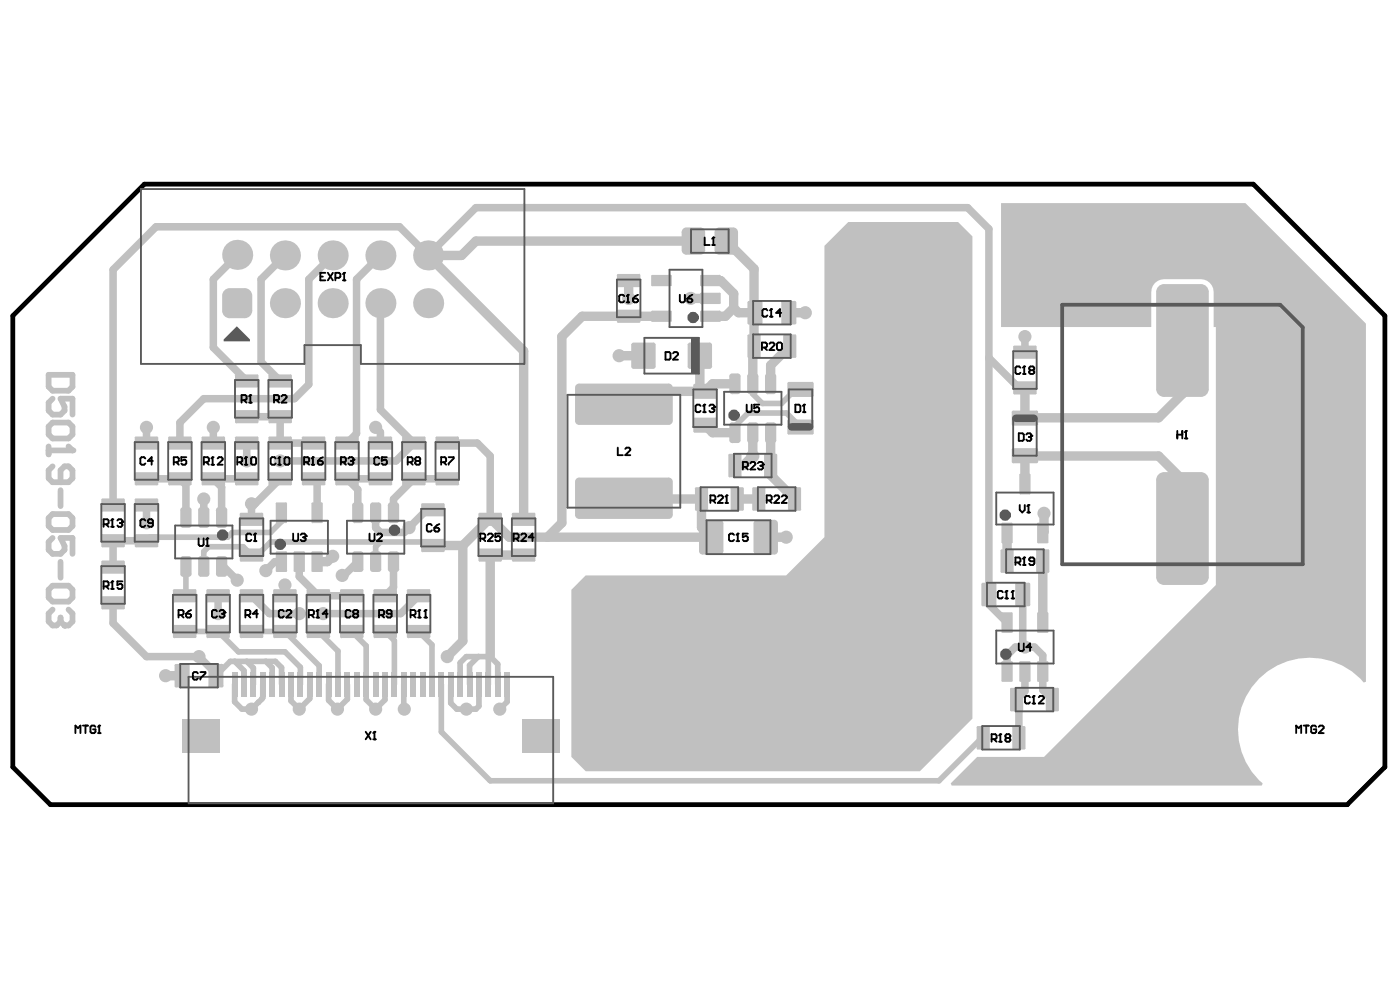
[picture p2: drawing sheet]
<svg xmlns="http://www.w3.org/2000/svg" width="420mm" height="297mm" viewBox="0 0 420 297" stroke-linecap="round" stroke-linejoin="round" font-family="sans-serif">
<path d="M3.8 94.6l39.5-39.4h332.5l39.5 39.4v135.3l-11.3 11.3h-388.9l-11.3-11.3z" fill="none" stroke="#000" stroke-width="1.4"/>
<g fill="#c0c0c0">
<path d="M300.2 60.9h73.3l36.1 36.1v107.3l-.7 .3a21.4 21.4 0 0 0-31.4-1.2 21.4 21.4 0 0 0 1.1 31.4l-.2 .7h-93l-.3-.7 7.9-7.9h20.1l51.5-51.6v-77.3h-.7v-10.5a3.8 3.8 0 0 0-3.8-3.8h-11a3.8 3.8 0 0 0-3.9 3.8v10.5h-45z"/>
<path d="M247.2 73.7l7.2-7.2h32.9l4.3 4.3v144.6l-15.8 15.8h-100.2l-4.3-4.3v-50.1l4.3-4.3h60.2l11.4-11.5z"/>
</g>
<path d="M128.4 76.6l14.3-14.4h147.5l6.3 6.4v112.6l5.5 5.4M296.5 107.3l9 9h1.8M307.3 100.9v4.7M147 136.7v18.6M66.5 169.8h.5l4.1 4.1M125.5 178.6l-5.3 5.3h-23.3M306.7 178.2v15.1l.6 .6M80.8 183.9h8.9M302 201.3v-4.9l2.5-2.5h5.7l2.5 2.5v10.4l2.8 2.9M307.3 201.3v5.9l-2.5 2.5 .7 .7v10.7" fill="none" stroke="#c0c0c0" stroke-width="2.3"/>
<g fill="none" stroke="#c0c0c0" stroke-width="2.8">
<path d="M207.9 72.3h-65.2l-4.3 4.3h-10l28.6 28.6v50.5M217.8 72.3l8.3 8.3v23.2l-.4 .3v10.9M188.5 84.1v5.3M198.4 94.8h-23.8l-6.1 6.1v55.8l-4.3 4.3M207.1 89.4h5.9M213 84.1h3.1l3.9 3.9v4.3M220 92.3l1.4 1.4h5M220 92.3l-2.5 2.5h-4.5M354.6 102.1v16l-7.2 7.1-40.1 .1v-9M302 159.8v8l-.4 .4M307.3 145.1v-8.4h40.1l7.2 7.1v14.6M313.1 153.9v5.5l-.4 .4"/>
<path d="M85.4 175.3v3.3M99.8 166.7l-1.6 1.6h-3.1M129.8 163.5h9M138.8 163.5v28.6l-4.7 4.7M157 166.4h-10v30.4M213.3 161h-60.6l-5.7-5.7-8.2 8.2M311.6 168.2l1.1 1v17.4M49.7 202.5h4.9"/>
</g>
<path d="M225.7 115v3.1l2.9 2.8h5.7l4.2-4.2h1.5M114.1 162.5h15.7M105.5 189.3l4.3 4.3v11.5M143.4 196.8l-2.6 2.6v5.7M147 196.8h-7.2l-1.8 1.9v6.4M147 196.8l-.6 .6v7.7M147 196.8l2.3 2.3v6" fill="none" stroke="#c0c0c0" stroke-width="1.7"/>
<circle cx="124.1" cy="143.5" r="1.13" fill="#c0c0c0"/>
<path d="M104.1 143.5l3.2 3.2M134.1 143.5h-10l-6.1 6.1v4.1" fill="none" stroke="#c0c0c0" stroke-width="2.3"/>
<circle cx="104.1" cy="143.5" r="1.13" fill="#c0c0c0"/>
<path d="M74 143.5h-10l2.5 2.5v9.1M107.3 146.7v7M65.4 178.6v5.3M75.4 178.6l5.4 5.3M84.4 168.3h-2l-2.7 2.7M89.7 168.3v4.5l5.8 5.8h10M107.3 168.3l-4.1 4.2h-.6M118 168.3v7.8l-2.5 2.5M59.7 196.8l5 5.1v.6" fill="none" stroke="#c0c0c0" stroke-width="2.3"/>
<g fill="none" stroke="#c0c0c0" stroke-width="1.7">
<path d="M55.8 169.8v8.4l-.4 .4M70.4 198.2l2.8 2.8v4.1M74 198.2l2 2v4.9M79.7 198.2l1.9 1.9v5M129.5 193.3v11.8M64.7 202.5l4.3-4.3h13.6l1.8 1.9v5M70.3 205.1v5.2l2.3 2.3h2.8l2.1-2.1M77.5 210.5h.1M78.8 205.1v4.1l-1.3 1.3M87.3 205.1v5l2.4 2.5 3.2-3.2v-4.3M98.5 205.1v4.8l2.7 2.7 3-3v-4.5M109.8 205.1v4.6l2.8 2.9 2.8-2.8v-4.7"/>
<path d="M121.1 205.1v7.3l.1 .2M132.3 205.1v14.3l14.7 14.6M135.2 205.1v5.6l1.8 1.9h5.7l.9-1v-6.5M152.1 205.1v5.2l-2.2 2.3"/>
</g>
<circle cx="55.4" cy="189.3" r=".85" fill="#c0c0c0"/>
<path d="M55.4 189.3h10l6.1 6.1h13.9l4.7 4.6v5.1" fill="none" stroke="#c0c0c0" stroke-width="1.7"/>
<circle cx="85.4" cy="189.3" r=".85" fill="#c0c0c0"/>
<path d="M240 128l-4.2-4.2h-11.5l-3.9 3.9v2M75.4 189.3h10l10.3 10.2v5.6M95.5 189.3l5.8 5.9v9.9M115.5 189.7v-.4l2.8 2.7v13.1M125.5 189.7v-.4l4 4M294.5 221.1l-12.9 12.9h-134.6" fill="none" stroke="#c0c0c0" stroke-width="1.7"/>
<g fill="none" stroke="#c0c0c0" stroke-width="2.3">
<path d="M71.1 76.6l-7.1 7.1v20.5l10 10M85.4 76.6l-7.1 7.1v24.8l5.7 5.7M99.8 76.6l-7.2 7.1v31.5l-4.3 4.3h-27.2l-7.2 7.2v6.1M114.1 76.6l-7.2 7.1v46.2l-2.8 2.9M128.4 76.6l-8.6-8.6h-73l-12.9 12.9v70.5M114.1 90.9v31.9l10 10-5.4 5.4h-34.7M43.9 128.1v4.7M64 128.1v4.7M74 132.8v5.4M74 124.9h10v7.9h10M112.6 128.1l1.5 1.4v3.3M134.1 132.8h9l3.9 3.9"/>
<path d="M43.9 151.4v5.3M43.9 143.5h10l1.9 1.8v9.8M61.1 149.6v5.5M84 143.5l-7.5 7.5h-1.1v4.7M94 143.5l1.1 1.1v9.1M104.1 143.5h10M129.8 152.8h-1.8l-6.8 6.8h-7.1l-1.5-1.4v-4.5M33.9 180.7v6.1l10 10h15.8"/>
</g>
<path d="M236.5 93.7h5M185.7 106.6h7.2M209.9 106.6v9.1l1.5 1.6M211.4 117.3h-20.5l-3.8 3.9M220.4 115h-6.7l-2.3 2.3M236.8 103.8l-5.7 5.7v5.5M211.4 127.4l2.3 2.3h6.7M225.7 129.7v7l-2.8 2.8h-2.5M231.1 129.7v12.7l7.1 7.2M187.1 149.3l.2 .3h23.1v8.5l2.9 2.9M221.1 149.6h6.4M229.6 161h6.2" fill="none" stroke="#c0c0c0" stroke-width="2.8"/>
<circle cx="43.9" cy="162.1" r="1.13" fill="#c0c0c0"/>
<path d="M43.9 162.1h-10v7.9" fill="none" stroke="#c0c0c0" stroke-width="2.3"/>
<path d="M14.6 112.3h7.1v3.6l-1.2 1.2h-4.7l-1.2-1.2zM15.8 119.5l-1.2 1.2v2.4l1.2 1.2h2.4l1.1-1.2v-1.2l-1.1-2.4h3.5v4.8M14.6 133.8v2.4M14.6 135h7.1M15.8 126.7h4.7l1.2 1.2v2.3l-1.2 1.2h-4.7l-1.2-1.2v-2.3zM84.4 153.7v2.7l-3.3 3.2h-11.4l-1.4 1.4h-23.3l-1.1 1.1M112.6 168.3v-4.4l1.5-1.4h-33l-3.9 3.9h-1.8l-2.5-2.5h-10.4l-1.4 1.4v4.5" fill="none" stroke="#c0c0c0" stroke-width="1.7"/>
<circle cx="21.7" cy="135" r=".86" fill="#c0c0c0"/>
<path d="M15.8 139.8l-1.2 1.2v2.4l1.2 1.1h4.7l1.2-1.1v-2.4l-1.2-1.2h-1.2l-1.1 1.2v3.5M20.5 133.8l1.2 1.2M15.8 154.1h4.7l1.2 1.2v2.4l-1.2 1.2h-4.7l-1.2-1.2v-2.4zM18.2 146.9v4.8M14.6 176.7l1.2-1.1h4.7l1.2 1.1v2.4l-1.2 1.2h-4.7l-1.2-1.2zM15.8 161.2l-1.2 1.2v2.4l1.2 1.2h2.4l1.1-1.2v-1.2l-1.1-2.4h3.5v4.8M18.2 168.4v4.8M20.5 182.7l1.2 1.2v2.4l-1.2 1.2h-1.2" fill="none" stroke="#c0c0c0" stroke-width="1.7"/>
<circle cx="19.3" cy="187.5" r=".86" fill="#c0c0c0"/>
<path d="M15.8 182.7l-1.2 1.2v2.4l1.2 1.2h1.2l1.2-1.2M18.2 186.3l1.1 1.2M18.2 185.1v1.2" fill="none" stroke="#c0c0c0" stroke-width="1.7"/>
<g fill="#c0c0c0">
<path d="M73.4 86.4v2.2zM73.4 86.4a2.25 2.25 0 0 1 2.2 2.2h-2.2z"/>
<path d="M66.6 88.6h2.3zM67.3 87l1-.6h.6v2.2h-2.3l.1-.6z"/>
<path d="M68.9 93.1v2.3zM66.6 93.1h2.3v2.3a2.25 2.25 0 0 1-2.3-2.3z"/>
<path d="M73.4 93.1h2.2zM73.4 93.1h2.2a2.25 2.25 0 0 1-2.2 2.3z"/>
<path d="M310.5 114.3v.4zM310.5 114.3l.4 .4h-.4z"/>
<path d="M303.8 114.7h.4zM303.9 114.5l.3-.2v.4h-.4z"/>
<path d="M304.2 117.8v.4zM303.8 117.8h.4v.4z"/>
<path d="M310.5 117.8h.4zM310.5 117.8h.4l-.2 .4h-.2z"/>
<path d="M310.5 103.6v.4zM310.5 103.6l.4 .4h-.4z"/>
<path d="M303.8 104h.4zM303.9 103.8l.3-.2v.4h-.4z"/>
<path d="M304.2 107.1v.4zM303.8 107.1h.4v.4z"/>
<path d="M310.5 107.1h.4zM310.5 107.1h.4l-.1 .2-.3 .2z"/>
<path d="M191.6 92.8v.4zM191.6 92.8l.4 .4h-.4z"/>
<path d="M185 93.2h.4zM185 93l.4-.2v.4h-.4z"/>
<path d="M185.4 96.4v.4zM185 96.4h.4v.4z"/>
<path d="M191.6 96.4h.4zM191.6 96.4h.4v.2l-.4 .2z"/>
<path d="M191.6 82.1v.4zM191.6 82.1l.4 .4h-.4z"/>
<path d="M185 82.5h.4zM185 82.3l.4-.2v.4h-.4z"/>
<path d="M185.4 85.7v.4zM185 85.7h.4v.4z"/>
<path d="M191.6 85.7h.4zM191.6 85.7h.4v.2l-.4 .2z"/>
<path d="M310.8 123.1v.4zM310.8 123.1l.5 .4h-.5z"/>
<path d="M303.4 123.5h.4zM303.6 123.1h.2v.4h-.4z"/>
<path d="M303.8 127.1v.5zM303.4 127.1h.4v.5z"/>
<path d="M310.8 127.1h.5zM310.8 127.1h.5l-.1 .3-.4 .2z"/>
<path d="M310.8 134.3v.5zM310.8 134.3l.5 .5h-.5z"/>
<path d="M303.4 134.8h.4zM303.4 134.6l.4-.3v.5h-.4z"/>
<path d="M303.8 138.4v.4zM303.4 138.4h.4v.4z"/>
<path d="M310.8 138.4h.5zM310.8 138.4h.5l-.1 .2-.4 .2z"/>
<path d="M201.1 96.1h.4zM201.1 96.1h.4l-.2 .3-.2 .1z"/>
<path d="M201.1 93.1v.3zM201.1 93.1l.4 .3h-.4z"/>
<path d="M195.3 93.4h.3zM195.3 93.3l.3-.2v.3h-.3z"/>
<path d="M195.6 96.1v.4zM195.3 96.1h.3v.4z"/>
<path d="M201.1 85.4h.4zM201.1 85.4h.4l-.2 .3-.2 .1z"/>
<path d="M201.1 82.4v.3zM201.1 82.4l.4 .3h-.4z"/>
<path d="M195.3 82.7h.3zM195.3 82.6l.3-.2v.3h-.3z"/>
<path d="M195.6 85.4v.4zM195.3 85.4h.3v.4z"/>
<path d="M215.8 85.4h.3zM215.8 85.4h.3v.2l-.3 .2z"/>
<path d="M215.8 82.4v.3zM215.8 82.4l.3 .3h-.3z"/>
<path d="M209.9 82.7h.4zM210.1 82.4h.2v.3h-.4z"/>
<path d="M210.3 85.4v.4zM209.9 85.4h.4v.4z"/>
<path d="M215.8 90.8h.3zM215.8 90.8h.3v.2l-.3 .1z"/>
<path d="M215.8 87.8v.3zM215.8 87.8l.3 .3h-.3z"/>
<path d="M209.9 88.1h.4zM210.1 87.8h.2v.3h-.4z"/>
<path d="M210.3 90.8v.3zM209.9 90.8h.4v.3z"/>
<path d="M215.8 96.1h.3zM215.8 96.1h.3v.2l-.3 .2z"/>
<path d="M215.8 93.1v.3zM215.8 93.1l.3 .3h-.3z"/>
<path d="M209.9 93.4h.4zM210.1 93.2l.2-.1v.3h-.4z"/>
<path d="M210.3 96.1v.4zM209.9 96.1h.4v.4z"/>
<path d="M346.7 87.5h2.4zM347.2 86a2.36 2.36 0 0 1 1.9-.8v2.3h-2.4z"/>
<path d="M349.1 116.6v2.4zM346.7 116.6h2.4v2.4a2.37 2.37 0 0 1-2.4-2.4z"/>
<path d="M360.1 116.6h2.4zM360.1 116.6h2.4a2.37 2.37 0 0 1-2.4 2.4z"/>
<path d="M360.1 85.2v2.3zM360.1 85.2a2.37 2.37 0 0 1 2.4 2.3h-2.4z"/>
<path d="M346.7 143.9h2.4zM347.2 142.4a2.36 2.36 0 0 1 1.9-.9v2.4h-2.4z"/>
<path d="M349.1 173v2.3zM346.7 173h2.4v2.3a2.37 2.37 0 0 1-2.4-2.3z"/>
<path d="M360.1 173h2.4zM360.1 173h2.4a2.37 2.37 0 0 1-2.4 2.3z"/>
<path d="M360.1 141.5v2.4zM360.1 141.5a2.37 2.37 0 0 1 2.4 2.4h-2.4z"/>
<path d="M214.3 69.6h1.4zM214.8 68.5l.9-.3v1.4h-1.4z"/>
<path d="M215.7 74.9v1.4zM214.3 74.9h1.4v1.4a1.41 1.41 0 0 1-1.4-1.4z"/>
<path d="M219.9 74.9h1.4zM219.9 74.9h1.4a1.41 1.41 0 0 1-1.4 1.4z"/>
<path d="M219.9 68.2v1.4zM219.9 68.2a1.41 1.41 0 0 1 1.4 1.4h-1.4z"/>
<path d="M204.4 69.6h1.4zM204.7 68.8l1.1-.6v1.4h-1.4z"/>
<path d="M205.8 74.9v1.4zM204.4 74.9h1.4v1.4a1.41 1.41 0 0 1-1.4-1.4z"/>
<path d="M210 74.9h1.4zM210 74.9h1.4a1.41 1.41 0 0 1-1.4 1.4z"/>
<path d="M210 68.2v1.4zM210 68.2a1.41 1.41 0 0 1 1.4 1.4h-1.4z"/>
<path d="M300.6 189.4v.3zM300.3 189.4h.3v.3z"/>
<path d="M303.3 189.4h.4zM303.3 189.4h.4l-.2 .3h-.2z"/>
<path d="M303.3 183.5v.4zM303.3 183.5l.4 .4h-.4z"/>
<path d="M300.3 183.9h.3zM300.3 183.7l.3-.2v.4h-.3z"/>
<path d="M311.3 189.4v.3zM311 189.4h.3v.3z"/>
<path d="M314 189.4h.4zM314 189.4h.4l-.1 .2-.3 .1z"/>
<path d="M314 183.5v.4zM314 183.5l.4 .4h-.4z"/>
<path d="M311 183.9h.3zM311 183.7l.3-.2v.4h-.3z"/>
<path d="M311.3 204v.4zM311 204h.3v.4z"/>
<path d="M314 204h.4zM314 204h.4l-.1 .2-.3 .2z"/>
<path d="M314 198.2v.3zM314 198.2l.4 .3h-.4z"/>
<path d="M311 198.5h.3zM311 198.3l.3-.1v.3h-.3z"/>
<path d="M306 204v.4zM305.6 204h.4v.4z"/>
<path d="M308.7 204h.3zM308.7 204h.3l-.1 .3-.2 .1z"/>
<path d="M308.7 198.2v.3zM308.7 198.2l.3 .3h-.3z"/>
<path d="M305.6 198.5h.4zM305.8 198.2h.2v.3h-.4z"/>
<path d="M300.6 204v.4zM300.3 204h.3v.4z"/>
<path d="M303.3 204h.4zM303.3 204h.4l-.2 .3-.2 .1z"/>
<path d="M303.3 198.2v.3zM303.3 198.2l.4 .3h-.4z"/>
<path d="M300.3 198.5h.3zM300.3 198.3l.3-.1v.3h-.3z"/>
<path d="M160.1 153.7v.4zM160.1 153.7l.4 .4h-.4z"/>
<path d="M153.5 154.1h.4zM153.5 153.9l.4-.2v.4h-.4z"/>
<path d="M153.9 157.2v.4zM153.5 157.2h.4v.4z"/>
<path d="M160.1 157.2h.4zM160.1 157.2h.4l-.2 .4h-.2z"/>
<path d="M160.1 164.4v.4zM160.1 164.4l.4 .4h-.4z"/>
<path d="M153.5 164.8h.4zM153.5 164.6l.4-.2v.4h-.4z"/>
<path d="M153.9 168v.3zM153.5 168h.4v.3z"/>
<path d="M160.1 168h.4zM160.1 168h.4l-.2 .3h-.2z"/>
<path d="M150.1 153.7v.4zM150.1 153.7l.4 .4h-.4z"/>
<path d="M143.5 154.1h.4zM143.7 153.7h.2v.4h-.4z"/>
<path d="M143.9 157.2v.4zM143.5 157.2h.4v.4z"/>
<path d="M150.1 157.2h.4zM150.1 157.2h.4l-.2 .4h-.2z"/>
<path d="M150.1 164.4v.4zM150.1 164.4l.4 .4h-.4z"/>
<path d="M143.5 164.8h.4zM143.7 164.5l.2-.1v.4h-.4z"/>
<path d="M143.9 168v.3zM143.5 168h.4v.3z"/>
<path d="M150.1 168h.4zM150.1 168h.4l-.2 .3h-.2z"/>
<path d="M307.1 224.3h.4zM307.1 224.3h.4l-.2 .3-.2 .1z"/>
<path d="M307.1 217.6v.4zM307.1 217.6l.4 .4h-.4z"/>
<path d="M303.6 218h.4zM303.8 217.7l.2-.1v.4h-.4z"/>
<path d="M304 224.3v.4zM303.6 224.3h.4v.4z"/>
<path d="M296.4 224.3h.4zM296.4 224.3h.4l-.1 .2-.3 .2z"/>
<path d="M296.4 217.6v.4zM296.4 217.6l.4 .4h-.4z"/>
<path d="M292.8 218h.4zM292.9 217.8l.3-.2v.4h-.4z"/>
<path d="M293.2 224.3v.4zM292.8 224.3h.4v.4z"/>
<path d="M224.1 100.6h.4zM224.2 100.4l.3-.2v.4h-.4z"/>
<path d="M224.5 106.9v.4zM224.1 106.9h.4v.4z"/>
<path d="M227.7 106.9h.4zM227.7 106.9h.4l-.2 .3-.2 .1z"/>
<path d="M227.7 100.2v.4zM227.7 100.2l.4 .4h-.4z"/>
<path d="M234.8 100.6h.4zM234.9 100.4l.3-.2v.4h-.4z"/>
<path d="M235.2 106.9v.4zM234.8 106.9h.4v.4z"/>
<path d="M238.4 106.9h.4zM238.4 106.9h.4l-.2 .3-.2 .1z"/>
<path d="M238.4 100.2v.4zM238.4 100.2l.4 .4h-.4z"/>
<path d="M67.3 152v.9zM67.3 152a.85 .85 0 0 1 .9 .9h-.9z"/>
<path d="M64.8 152.9h.8zM65 152.3l.6-.3v.9h-.8z"/>
<path d="M65.6 157.4v.8zM64.8 157.4h.8v.8a.85 .85 0 0 1-.8-.8z"/>
<path d="M67.3 157.4h.9zM67.3 157.4h.9a.85 .85 0 0 1-.9 .8z"/>
<path d="M67.3 166.7v.8zM67.3 166.7a.85 .85 0 0 1 .9 .8h-.9z"/>
<path d="M64.8 167.5h.8zM65 166.9l.6-.2v.8h-.8z"/>
<path d="M65.6 172v.9zM64.8 172h.8v.9a.85 .85 0 0 1-.8-.9z"/>
<path d="M67.3 172h.9zM67.3 172h.9a.85 .85 0 0 1-.9 .9z"/>
<path d="M118.8 150.6v.8zM118.8 150.6a.85 .85 0 0 1 .9 .8h-.9z"/>
<path d="M116.3 151.4h.9zM116.6 150.8l.6-.2v.8h-.9z"/>
<path d="M117.2 155.9v.9zM116.3 155.9h.9v.9a.85 .85 0 0 1-.9-.9z"/>
<path d="M118.8 155.9h.9zM118.8 155.9h.9a.85 .85 0 0 1-.9 .9z"/>
<path d="M108.1 150.6v.8zM108.1 150.6a.85 .85 0 0 1 .9 .8h-.9z"/>
<path d="M105.6 151.4h.8zM105.8 150.8l.6-.2v.8h-.8z"/>
<path d="M106.4 155.9v.9zM105.6 155.9h.8v.9a.85 .85 0 0 1-.8-.9z"/>
<path d="M108.1 155.9h.9zM108.1 155.9h.9a.85 .85 0 0 1-.9 .9z"/>
<path d="M108.1 165.2v.9zM108.1 165.2a.85 .85 0 0 1 .9 .9h-.9z"/>
<path d="M105.6 166.1h.8zM105.8 165.5l.6-.3v.9h-.8z"/>
<path d="M106.4 170.6v.8zM105.6 170.6h.8v.8a.85 .85 0 0 1-.8-.8z"/>
<path d="M108.1 170.6h.9zM108.1 170.6h.9a.85 .85 0 0 1-.9 .8z"/>
<path d="M118.8 165.2v.9zM118.8 165.2a.85 .85 0 0 1 .9 .9h-.9z"/>
<path d="M116.3 166.1h.9zM116.6 165.5l.6-.3v.9h-.9z"/>
<path d="M117.2 170.6v.8zM116.3 170.6h.9v.8a.85 .85 0 0 1-.9-.8z"/>
<path d="M118.8 170.6h.9zM118.8 170.6h.9a.85 .85 0 0 1-.9 .8z"/>
<path d="M62 166.7v.8zM62 166.7a.85 .85 0 0 1 .8 .8h-.8z"/>
<path d="M59.4 167.5h.9zM59.7 166.9l.6-.2v.8h-.9z"/>
<path d="M60.3 172v.9zM59.4 172h.9v.9a.85 .85 0 0 1-.9-.9z"/>
<path d="M62 172h.8zM62 172h.8a.85 .85 0 0 1-.8 .9z"/>
<path d="M56.6 166.7v.8zM56.6 166.7a.85 .85 0 0 1 .8 .8h-.8z"/>
<path d="M54.1 167.5h.8zM54.3 166.9l.6-.2v.8h-.8z"/>
<path d="M54.9 172v.9zM54.1 172h.8v.9a.85 .85 0 0 1-.8-.9z"/>
<path d="M56.6 172h.8zM56.6 172h.8a.85 .85 0 0 1-.8 .9z"/>
<path d="M56.6 152v.9zM56.6 152a.85 .85 0 0 1 .8 .9h-.8z"/>
<path d="M54.1 152.9h.8zM54.3 152.3l.6-.3v.9h-.8z"/>
<path d="M54.9 157.4v.8zM54.1 157.4h.8v.8a.85 .85 0 0 1-.8-.8z"/>
<path d="M56.6 157.4h.8zM56.6 157.4h.8a.85 .85 0 0 1-.8 .8z"/>
<path d="M62 152v.9zM62 152a.85 .85 0 0 1 .8 .9h-.8z"/>
<path d="M59.4 152.9h.9zM59.7 152.3l.6-.3v.9h-.9z"/>
<path d="M60.3 157.4v.8zM59.4 157.4h.9v.8a.85 .85 0 0 1-.9-.8z"/>
<path d="M62 157.4h.8zM62 157.4h.8a.85 .85 0 0 1-.8 .8z"/>
<path d="M87.1 112.2v.4zM87.1 112.2l.4 .4h-.4z"/>
<path d="M80.5 112.6h.4zM80.7 112.3l.2-.1v.4h-.4z"/>
<path d="M80.9 115.8v.4zM80.5 115.8h.4v.4z"/>
<path d="M87.1 115.8h.4zM87.1 115.8h.4l-.2 .3-.2 .1z"/>
<path d="M87.1 122.9v.4zM87.1 122.9l.4 .4h-.4z"/>
<path d="M80.5 123.3h.4zM80.5 123.1l.4-.2v.4h-.4z"/>
<path d="M80.9 126.5v.4zM80.5 126.5h.4v.4z"/>
<path d="M87.1 126.5h.4zM87.1 126.5h.4v.2l-.4 .2z"/>
<path d="M132.9 161.5v.4zM132.9 161.5l.4 .4h-.4z"/>
<path d="M126.3 161.9h.4zM126.4 161.7l.3-.2v.4h-.4z"/>
<path d="M126.7 165.1v.4zM126.3 165.1h.4v.4z"/>
<path d="M132.9 165.1h.4zM132.9 165.1h.4v.2l-.4 .2z"/>
<path d="M132.9 150.8v.4zM132.9 150.8l.4 .4h-.4z"/>
<path d="M126.3 151.2h.4zM126.4 151l.3-.2v.4h-.4z"/>
<path d="M126.7 154.4v.4zM126.3 154.4h.4v.4z"/>
<path d="M132.9 154.4h.4zM132.9 154.4h.4v.2l-.4 .2z"/>
<path d="M97.2 130.8v.4zM97.2 130.8l.4 .4h-.4z"/>
<path d="M90.5 131.2h.4zM90.7 130.9l.2-.1v.4h-.4z"/>
<path d="M90.9 134.4v.4zM90.5 134.4h.4v.4z"/>
<path d="M97.2 134.4h.4zM97.2 134.4h.4l-.1 .2-.3 .2z"/>
<path d="M97.2 141.5v.4zM97.2 141.5l.4 .4h-.4z"/>
<path d="M90.5 141.9h.4zM90.7 141.6l.2-.1v.4h-.4z"/>
<path d="M90.9 145.1v.4zM90.5 145.1h.4v.4z"/>
<path d="M97.2 145.1h.4zM97.2 145.1h.4l-.1 .2-.3 .2z"/>
<path d="M80.9 134.4v.4zM80.5 134.4h.4v.4z"/>
<path d="M87.1 134.4h.4zM87.1 134.4h.4v.2l-.4 .2z"/>
<path d="M87.1 130.8v.4zM87.1 130.8l.4 .4h-.4z"/>
<path d="M80.5 131.2h.4zM80.7 130.9l.2-.1v.4h-.4z"/>
<path d="M80.9 145.1v.4zM80.5 145.1h.4v.4z"/>
<path d="M87.1 145.1h.4zM87.1 145.1h.4v.2l-.4 .2z"/>
<path d="M87.1 141.5v.4zM87.1 141.5l.4 .4h-.4z"/>
<path d="M80.5 141.9h.4zM80.7 141.6l.2-.1v.4h-.4z"/>
<path d="M219.5 117.3v.8zM218.7 117.3h.8v.8a.85 .85 0 0 1-.8-.8z"/>
<path d="M221.2 117.3h.9zM221.2 117.3h.9a.85 .85 0 0 1-.9 .8z"/>
<path d="M221.2 111.9v.9zM221.2 111.9a.85 .85 0 0 1 .9 .9h-.9z"/>
<path d="M218.7 112.8h.8zM218.9 112.2l.6-.3v.9h-.8z"/>
<path d="M224.9 117.3v.8zM224 117.3h.9v.8a.85 .85 0 0 1-.9-.8z"/>
<path d="M226.6 117.3h.8zM226.6 117.3h.8a.85 .85 0 0 1-.8 .8z"/>
<path d="M226.6 111.9v.9zM226.6 111.9a.85 .85 0 0 1 .8 .9h-.8z"/>
<path d="M224 112.8h.9zM224.3 112.2l.6-.3v.9h-.9z"/>
<path d="M230.2 117.3v.8zM229.4 117.3h.8v.8a.85 .85 0 0 1-.8-.8z"/>
<path d="M231.9 117.3h.9zM231.9 117.3h.9a.85 .85 0 0 1-.9 .8z"/>
<path d="M231.9 111.9v.9zM231.9 111.9a.85 .85 0 0 1 .9 .9h-.9z"/>
<path d="M229.4 112.8h.8zM229.6 112.2l.6-.3v.9h-.8z"/>
<path d="M230.2 131.9v.9zM229.4 131.9h.8v.9a.85 .85 0 0 1-.8-.9z"/>
<path d="M231.9 131.9h.9zM231.9 131.9h.9a.85 .85 0 0 1-.9 .9z"/>
<path d="M231.9 126.6v.8zM231.9 126.6a.85 .85 0 0 1 .9 .8h-.9z"/>
<path d="M229.4 127.4h.8zM229.6 126.8l.6-.2v.8h-.8z"/>
<path d="M224.9 131.9v.9zM224 131.9h.9v.9a.85 .85 0 0 1-.9-.9z"/>
<path d="M226.6 131.9h.8zM226.6 131.9h.8a.85 .85 0 0 1-.8 .9z"/>
<path d="M226.6 126.6v.8zM226.6 126.6a.85 .85 0 0 1 .8 .8h-.8z"/>
<path d="M224 127.4h.9zM224.3 126.8l.6-.2v.8h-.9z"/>
<path d="M219.5 131.9v.9zM218.7 131.9h.8v.9a.85 .85 0 0 1-.8-.9z"/>
<path d="M221.2 131.9h.9zM221.2 131.9h.9a.85 .85 0 0 1-.9 .9z"/>
<path d="M221.2 126.6v.8zM221.2 126.6a.85 .85 0 0 1 .9 .8h-.9z"/>
<path d="M218.7 127.4h.8zM218.9 126.8l.6-.2v.8h-.8z"/>
<path d="M239.8 152.7h.4zM239.8 152.7h.4l-.2 .3-.2 .1z"/>
<path d="M239.8 146v.4zM239.8 146l.4 .4h-.4z"/>
<path d="M236.3 146.4h.4zM236.5 146.1l.2-.1v.4h-.4z"/>
<path d="M236.7 152.7v.4zM236.3 152.7h.4v.4z"/>
<path d="M229.1 152.7h.4zM229.1 152.7h.4l-.2 .3-.2 .1z"/>
<path d="M229.1 146v.4zM229.1 146l.4 .4h-.4z"/>
<path d="M225.6 146.4h.4zM225.6 146.2l.4-.2v.4h-.4z"/>
<path d="M226 152.7v.4zM225.6 152.7h.4v.4z"/>
<path d="M218.4 136.4h.4zM218.6 136.1l.2-.1v.4h-.4z"/>
<path d="M218.8 142.7v.4zM218.4 142.7h.4v.4z"/>
<path d="M222 142.7h.4zM222 142.7h.4l-.2 .3-.2 .1z"/>
<path d="M222 136v.4zM222 136l.4 .4h-.4z"/>
<path d="M229.1 136.4h.4zM229.3 136.1l.2-.1v.4h-.4z"/>
<path d="M229.5 142.7v.4zM229.1 142.7h.4v.4z"/>
<path d="M232.7 142.7h.4zM232.7 142.7h.4l-.1 .2-.3 .2z"/>
<path d="M232.7 136v.4zM232.7 136l.4 .4h-.4z"/>
<path d="M83 156.5v.3zM82.7 156.5h.3v.3z"/>
<path d="M85.7 156.5h.4zM85.7 156.5h.4l-.1 .1-.3 .2z"/>
<path d="M85.7 150.6v.3zM85.7 150.6l.4 .3h-.4z"/>
<path d="M82.7 150.9h.3zM82.9 150.6h.1v.3h-.3z"/>
<path d="M93.7 156.5v.3zM93.4 156.5h.3v.3z"/>
<path d="M96.4 156.5h.4zM96.4 156.5h.4l-.2 .2-.2 .1z"/>
<path d="M96.4 150.6v.3zM96.4 150.6l.4 .3h-.4z"/>
<path d="M93.4 150.9h.3zM93.6 150.6h.1v.3h-.3z"/>
<path d="M93.7 171.1v.3zM93.4 171.1h.3v.3z"/>
<path d="M96.4 171.1h.4zM96.4 171.1h.4l-.2 .3h-.2z"/>
<path d="M96.4 165.2v.4zM96.4 165.2l.4 .4h-.4z"/>
<path d="M93.4 165.6h.3zM93.4 165.4l.3-.2v.4h-.3z"/>
<path d="M88.4 171.1v.3zM88 171.1h.4v.3z"/>
<path d="M91.1 171.1h.3zM91.1 171.1h.3v.2l-.3 .1z"/>
<path d="M91.1 165.2v.4zM91.1 165.2l.3 .4h-.3z"/>
<path d="M88 165.6h.4zM88.1 165.4l.3-.2v.4h-.4z"/>
<path d="M83 171.1v.3zM82.7 171.1h.3v.3z"/>
<path d="M85.7 171.1h.4zM85.7 171.1h.4l-.1 .2-.3 .1z"/>
<path d="M85.7 165.2v.4zM85.7 165.2l.4 .4h-.4z"/>
<path d="M82.7 165.6h.3zM82.9 165.3l.1-.1v.4h-.3z"/>
<path d="M113.5 165.2v.9zM113.5 165.2a.85 .85 0 0 1 .8 .9h-.8z"/>
<path d="M110.9 166.1h.9zM111.2 165.5l.6-.3v.9h-.9z"/>
<path d="M111.8 170.6v.8zM110.9 170.6h.9v.8a.85 .85 0 0 1-.9-.8z"/>
<path d="M113.5 170.6h.8zM113.5 170.6h.8a.85 .85 0 0 1-.8 .8z"/>
<path d="M113.5 150.6v.8zM113.5 150.6a.85 .85 0 0 1 .8 .8h-.8z"/>
<path d="M110.9 151.4h.9zM111.2 150.8l.6-.2v.8h-.9z"/>
<path d="M111.8 155.9v.9zM110.9 155.9h.9v.9a.85 .85 0 0 1-.9-.9z"/>
<path d="M113.5 155.9h.8zM113.5 155.9h.8a.85 .85 0 0 1-.8 .9z"/>
<path d="M30.8 182.3v.4zM30.4 182.3h.4v.4z"/>
<path d="M37 182.3h.4zM37 182.3h.4l-.2 .3-.2 .1z"/>
<path d="M37 178.7v.4zM37 178.7l.4 .4h-.4z"/>
<path d="M30.4 179.1h.4zM30.4 178.9l.4-.2v.4h-.4z"/>
<path d="M30.8 171.6v.4zM30.4 171.6h.4v.4z"/>
<path d="M37 171.6h.4zM37 171.6h.4v.2l-.4 .2z"/>
<path d="M37 168v.4zM37 168l.4 .4h-.4z"/>
<path d="M30.4 168.4h.4zM30.4 168.2l.4-.2v.4h-.4z"/>
<path d="M98.6 176.6v.4zM98.6 176.6l.4 .4h-.4z"/>
<path d="M91.9 177h.4zM92.1 176.7l.2-.1v.4h-.4z"/>
<path d="M92.3 180.1v.4zM91.9 180.1h.4v.4z"/>
<path d="M98.6 180.1h.4zM98.6 180.1h.4l-.2 .4h-.2z"/>
<path d="M98.6 187.3v.4zM98.6 187.3l.4 .4h-.4z"/>
<path d="M91.9 187.7h.4zM92.1 187.4l.2-.1v.4h-.4z"/>
<path d="M92.3 190.9v.4zM91.9 190.9h.4v.4z"/>
<path d="M98.6 190.9h.4zM98.6 190.9h.4l-.2 .3-.2 .1z"/>
<path d="M37 149.4v.4zM37 149.4l.4 .4h-.4z"/>
<path d="M30.4 149.8h.4zM30.4 149.6l.4-.2v.4h-.4z"/>
<path d="M30.8 152.9v.4zM30.4 152.9h.4v.4z"/>
<path d="M37 152.9h.4zM37 152.9h.4l-.2 .4h-.2z"/>
<path d="M37 160.1v.4zM37 160.1l.4 .4h-.4z"/>
<path d="M30.4 160.5h.4zM30.4 160.3l.4-.2v.4h-.4z"/>
<path d="M30.8 163.7v.4zM30.4 163.7h.4v.4z"/>
<path d="M37 163.7h.4zM37 163.7h.4l-.2 .3-.2 .1z"/>
<path d="M67.1 130.8v.4zM67.1 130.8l.4 .4h-.4z"/>
<path d="M60.4 131.2h.4zM60.5 131l.3-.2v.4h-.4z"/>
<path d="M60.8 134.4v.4zM60.4 134.4h.4v.4z"/>
<path d="M67.1 134.4h.4zM67.1 134.4h.4l-.1 .2-.3 .2z"/>
<path d="M67.1 141.5v.4zM67.1 141.5l.4 .4h-.4z"/>
<path d="M60.4 141.9h.4zM60.5 141.7l.3-.2v.4h-.4z"/>
<path d="M60.8 145.1v.4zM60.4 145.1h.4v.4z"/>
<path d="M67.1 145.1h.4zM67.1 145.1h.4l-.1 .2-.3 .2z"/>
<path d="M77.1 130.8v.4zM77.1 130.8l.4 .4h-.4z"/>
<path d="M70.5 131.2h.4zM70.7 130.9l.2-.1v.4h-.4z"/>
<path d="M70.9 134.4v.4zM70.5 134.4h.4v.4z"/>
<path d="M77.1 134.4h.4zM77.1 134.4h.4v.2l-.4 .2z"/>
<path d="M77.1 141.5v.4zM77.1 141.5l.4 .4h-.4z"/>
<path d="M70.5 141.9h.4zM70.7 141.6l.2-.1v.4h-.4z"/>
<path d="M70.9 145.1v.4zM70.5 145.1h.4v.4z"/>
<path d="M77.1 145.1h.4zM77.1 145.1h.4v.2l-.4 .2z"/>
<path d="M118.6 176.6v.4zM118.6 176.6l.4 .4h-.4z"/>
<path d="M112 177h.4zM112.2 176.7l.2-.1v.4h-.4z"/>
<path d="M112.4 180.1v.4zM112 180.1h.4v.4z"/>
<path d="M118.6 180.1h.4zM118.6 180.1h.4l-.2 .4h-.2z"/>
<path d="M118.6 187.3v.4zM118.6 187.3l.4 .4h-.4z"/>
<path d="M112 187.7h.4zM112.2 187.4l.2-.1v.4h-.4z"/>
<path d="M112.4 190.9v.4zM112 190.9h.4v.4z"/>
<path d="M118.6 190.9h.4zM118.6 190.9h.4l-.2 .3-.2 .1z"/>
<path d="M127.2 130.8v.4zM127.2 130.8l.4 .4h-.4z"/>
<path d="M120.6 131.2h.4zM120.8 130.9l.2-.1v.4h-.4z"/>
<path d="M121 134.4v.4zM120.6 134.4h.4v.4z"/>
<path d="M127.2 134.4h.4zM127.2 134.4h.4v.2l-.4 .2z"/>
<path d="M127.2 141.5v.4zM127.2 141.5l.4 .4h-.4z"/>
<path d="M120.6 141.9h.4zM120.8 141.6l.2-.1v.4h-.4z"/>
<path d="M121 145.1v.4zM120.6 145.1h.4v.4z"/>
<path d="M127.2 145.1h.4zM127.2 145.1h.4v.2l-.4 .2z"/>
<path d="M131 145.1v.4zM130.6 145.1h.4v.4z"/>
<path d="M137.2 145.1h.4zM137.2 145.1h.4v.2l-.4 .2z"/>
<path d="M137.2 141.5v.4zM137.2 141.5l.4 .4h-.4z"/>
<path d="M130.6 141.9h.4zM130.6 141.7l.4-.2v.4h-.4z"/>
<path d="M131 134.4v.4zM130.6 134.4h.4v.4z"/>
<path d="M137.2 134.4h.4zM137.2 134.4h.4v.2l-.4 .2z"/>
<path d="M137.2 130.8v.4zM137.2 130.8l.4 .4h-.4z"/>
<path d="M130.6 131.2h.4zM130.6 131l.4-.2v.4h-.4z"/>
<path d="M58.5 176.6v.4zM58.5 176.6l.4 .4h-.4z"/>
<path d="M51.9 177h.4zM52.1 176.7l.2-.1v.4h-.4z"/>
<path d="M52.3 180.1v.4zM51.9 180.1h.4v.4z"/>
<path d="M58.5 180.1h.4zM58.5 180.1h.4l-.2 .4h-.2z"/>
<path d="M58.5 187.3v.4zM58.5 187.3l.4 .4h-.4z"/>
<path d="M51.9 187.7h.4zM52.1 187.4l.2-.1v.4h-.4z"/>
<path d="M52.3 190.9v.4zM51.9 190.9h.4v.4z"/>
<path d="M58.5 190.9h.4zM58.5 190.9h.4l-.2 .3-.2 .1z"/>
<path d="M57.1 130.8v.4zM57.1 130.8l.4 .4h-.4z"/>
<path d="M50.4 131.2h.4zM50.6 130.9l.2-.1v.4h-.4z"/>
<path d="M50.8 134.4v.4zM50.4 134.4h.4v.4z"/>
<path d="M57.1 134.4h.4zM57.1 134.4h.4l-.2 .3-.2 .1z"/>
<path d="M57.1 141.5v.4zM57.1 141.5l.4 .4h-.4z"/>
<path d="M50.4 141.9h.4zM50.6 141.6l.2-.1v.4h-.4z"/>
<path d="M50.8 145.1v.4zM50.4 145.1h.4v.4z"/>
<path d="M57.1 145.1h.4zM57.1 145.1h.4l-.2 .3-.2 .1z"/>
<path d="M78.5 176.6v.4zM78.5 176.6l.4 .4h-.4z"/>
<path d="M71.9 177h.4zM72 176.8l.3-.2v.4h-.4z"/>
<path d="M72.3 180.1v.4zM71.9 180.1h.4v.4z"/>
<path d="M78.5 180.1h.4zM78.5 180.1h.4v.2l-.4 .2z"/>
<path d="M78.5 187.3v.4zM78.5 187.3l.4 .4h-.4z"/>
<path d="M71.9 187.7h.4zM72 187.5l.3-.2v.4h-.4z"/>
<path d="M72.3 190.9v.4zM71.9 190.9h.4v.4z"/>
<path d="M78.5 190.9h.4zM78.5 190.9h.4v.2l-.4 .2z"/>
<path d="M107.2 130.8v.4zM107.2 130.8l.4 .4h-.4z"/>
<path d="M100.5 131.2h.4zM100.7 130.9l.2-.1v.4h-.4z"/>
<path d="M100.9 134.4v.4zM100.5 134.4h.4v.4z"/>
<path d="M107.2 134.4h.4zM107.2 134.4h.4l-.1 .2-.3 .2z"/>
<path d="M107.2 141.5v.4zM107.2 141.5l.4 .4h-.4z"/>
<path d="M100.5 141.9h.4zM100.7 141.6l.2-.1v.4h-.4z"/>
<path d="M100.9 145.1v.4zM100.5 145.1h.4v.4z"/>
<path d="M107.2 145.1h.4zM107.2 145.1h.4l-.1 .2-.3 .2z"/>
<path d="M236.6 129.8v.5zM236.1 129.8h.5v.5z"/>
<path d="M243.5 129.8h.5zM243.5 129.8h.5l-.1 .2-.4 .3z"/>
<path d="M243.5 125.7v.5zM243.5 125.7l.5 .5h-.5z"/>
<path d="M236.1 126.2h.5zM236.3 125.8l.3-.1v.5h-.5z"/>
<path d="M236.6 118.5v.5zM236.1 118.5h.5v.5z"/>
<path d="M243.5 118.5h.5zM243.5 118.5h.5l-.1 .3-.4 .2z"/>
<path d="M243.5 114.5v.4zM243.5 114.5l.5 .4h-.5z"/>
<path d="M236.1 114.9h.5zM236.2 114.7l.4-.2v.4h-.5z"/>
<path d="M195.9 109.8h.7zM195.9 109.8h.7l-.1 .3-.6 .5z"/>
<path d="M195.9 102.7v.7zM195.9 102.7l.5 .2 .2 .5h-.7z"/>
<path d="M189.3 103.4h.7zM189.5 102.9l.5-.2v.7h-.7z"/>
<path d="M190 109.8v.8zM189.3 109.8h.7v.8l-.5-.2z"/>
<path d="M212.8 109.8h.7zM212.8 109.8h.7l-.4 .7-.3 .1z"/>
<path d="M212.8 102.7v.7zM212.8 102.7l.5 .2 .2 .5h-.7z"/>
<path d="M206.2 103.4h.7zM206.4 102.9l.5-.2v.7h-.7z"/>
<path d="M206.9 109.8v.8zM206.2 109.8h.7v.8l-.5-.2z"/>
<path d="M102.4 180.1v.4zM102 180.1h.4v.4z"/>
<path d="M108.6 180.1h.4zM108.6 180.1h.4l-.2 .4h-.2z"/>
<path d="M108.6 176.6v.4zM108.6 176.6l.4 .4h-.4z"/>
<path d="M102 177h.4zM102.2 176.7l.2-.1v.4h-.4z"/>
<path d="M102.4 190.9v.4zM102 190.9h.4v.4z"/>
<path d="M108.6 190.9h.4zM108.6 190.9h.4l-.2 .3-.2 .1z"/>
<path d="M108.6 187.3v.4zM108.6 187.3l.4 .4h-.4z"/>
<path d="M102 187.7h.4zM102.2 187.4l.2-.1v.4h-.4z"/>
<path d="M47.1 141.5v.4zM47.1 141.5l.3 .4h-.3z"/>
<path d="M40.4 141.9h.4zM40.6 141.6l.2-.1v.4h-.4z"/>
<path d="M40.8 145.1v.4zM40.4 145.1h.4v.4z"/>
<path d="M47.1 145.1h.3zM47.1 145.1h.3l-.1 .3-.2 .1z"/>
<path d="M47.1 130.8v.4zM47.1 130.8l.3 .4h-.3z"/>
<path d="M40.4 131.2h.4zM40.6 130.9l.2-.1v.4h-.4z"/>
<path d="M40.8 134.4v.4zM40.4 134.4h.4v.4z"/>
<path d="M47.1 134.4h.3zM47.1 134.4h.3l-.1 .3-.2 .1z"/>
<path d="M68.5 187.3v.4zM68.5 187.3l.4 .4h-.4z"/>
<path d="M61.9 187.7h.4zM61.9 187.5l.4-.2v.4h-.4z"/>
<path d="M62.3 190.9v.4zM61.9 190.9h.4v.4z"/>
<path d="M68.5 190.9h.4zM68.5 190.9h.4l-.2 .3-.2 .1z"/>
<path d="M68.5 176.6v.4zM68.5 176.6l.4 .4h-.4z"/>
<path d="M61.9 177h.4zM61.9 176.8l.4-.2v.4h-.4z"/>
<path d="M62.3 180.1v.4zM61.9 180.1h.4v.4z"/>
<path d="M68.5 180.1h.4zM68.5 180.1h.4l-.2 .4h-.2z"/>
<path d="M88.6 187.3v.4zM88.6 187.3l.4 .4h-.4z"/>
<path d="M81.9 187.7h.4zM82 187.5l.3-.2v.4h-.4z"/>
<path d="M82.3 190.9v.4zM81.9 190.9h.4v.4z"/>
<path d="M88.6 190.9h.4zM88.6 190.9h.4l-.2 .3-.2 .1z"/>
<path d="M88.6 176.6v.4zM88.6 176.6l.4 .4h-.4z"/>
<path d="M81.9 177h.4zM82 176.8l.3-.2v.4h-.4z"/>
<path d="M82.3 180.1v.4zM81.9 180.1h.4v.4z"/>
<path d="M88.6 180.1h.4zM88.6 180.1h.4l-.2 .4h-.2z"/>
<path d="M78.5 164.4v.4zM78.5 164.4l.4 .4h-.4z"/>
<path d="M71.9 164.8h.4zM72.1 164.5l.2-.1v.4h-.4z"/>
<path d="M72.3 168v.3zM71.9 168h.4v.3z"/>
<path d="M78.5 168h.4zM78.5 168h.4v.2l-.4 .1z"/>
<path d="M78.5 153.7v.4zM78.5 153.7l.4 .4h-.4z"/>
<path d="M71.9 154.1h.4zM72.1 153.7h.2v.4h-.4z"/>
<path d="M72.3 157.2v.4zM71.9 157.2h.4v.4z"/>
<path d="M78.5 157.2h.4zM78.5 157.2h.4v.2l-.4 .2z"/>
<path d="M47.1 160.1v.4zM47.1 160.1l.3 .4h-.3z"/>
<path d="M40.4 160.5h.4zM40.6 160.2l.2-.1v.4h-.4z"/>
<path d="M40.8 163.7v.4zM40.4 163.7h.4v.4z"/>
<path d="M47.1 163.7h.3zM47.1 163.7h.3l-.1 .3-.2 .1z"/>
<path d="M47.1 149.4v.4zM47.1 149.4l.3 .4h-.3z"/>
<path d="M40.4 149.8h.4zM40.6 149.5l.2-.1v.4h-.4z"/>
<path d="M40.8 152.9v.4zM40.4 152.9h.4v.4z"/>
<path d="M47.1 152.9h.3zM47.1 152.9h.3l-.1 .4h-.2z"/>
<path d="M117.2 141.5v.4zM117.2 141.5l.4 .4h-.4z"/>
<path d="M110.6 141.9h.3zM110.7 141.6l.2-.1v.4h-.4z"/>
<path d="M110.9 145.1v.4zM110.5 145.1h.4v.4z"/>
<path d="M117.2 145.1h.4zM117.2 145.1h.4l-.2 .3-.2 .1z"/>
<path d="M117.2 130.8v.4zM117.2 130.8l.4 .4h-.4z"/>
<path d="M110.6 131.2h.3zM110.7 130.9l.2-.1v.4h-.4z"/>
<path d="M110.9 134.4v.4zM110.5 134.4h.4v.4z"/>
<path d="M117.2 134.4h.4zM117.2 134.4h.4l-.2 .3-.2 .1z"/>
<path d="M172.4 116.2h1.3zM172.9 115.2l.8-.2v1.2h-1.3z"/>
<path d="M173.7 126.1v1.3zM172.4 126.1h1.3v1.3a1.24 1.24 0 0 1-1.3-1.3z"/>
<path d="M200.5 126.1h1.2zM200.5 126.1h1.2a1.24 1.24 0 0 1-1.2 1.3z"/>
<path d="M200.5 115v1.2zM200.5 115a1.24 1.24 0 0 1 1.2 1.2h-1.2z"/>
<path d="M172.4 144.4h1.3zM172.9 143.4l.8-.3v1.3h-1.3z"/>
<path d="M173.7 154.3v1.2zM172.4 154.3h1.3v1.2a1.24 1.24 0 0 1-1.3-1.2z"/>
<path d="M200.5 154.3h1.2zM200.5 154.3h1.2a1.24 1.24 0 0 1-1.2 1.2z"/>
<path d="M200.5 143.1v1.3zM200.5 143.1a1.24 1.24 0 0 1 1.2 1.3h-1.2z"/>
<path d="M306.4 212.8h.4zM306.4 212.8h.4l-.2 .4h-.2z"/>
<path d="M306.4 206.2v.4zM306.4 206.2l.4 .4h-.4z"/>
<path d="M302.9 206.6h.4zM302.9 206.4l.4-.2v.4h-.4z"/>
<path d="M303.3 212.8v.4zM302.9 212.8h.4v.4z"/>
<path d="M317.1 212.8h.4zM317.1 212.8h.4l-.2 .4h-.2z"/>
<path d="M317.1 206.2v.4zM317.1 206.2l.4 .4h-.4z"/>
<path d="M313.6 206.6h.4zM313.6 206.4l.4-.2v.4h-.4z"/>
<path d="M314 212.8v.4zM313.6 212.8h.4v.4z"/>
<path d="M215.8 165.1h1.1zM215.8 165.1h1.1v.4l-.4 .5-.7 .2z"/>
<path d="M215.8 155.8v1.1zM215.8 155.8l.9 .5 .2 .6h-1.1z"/>
<path d="M209.6 156.9h1.1zM209.8 156.3l.9-.5v1.1h-1.1z"/>
<path d="M210.7 165.1v1.1zM209.6 165.1h1.1v1.1l-.6-.2z"/>
<path d="M232.2 165.1h1.1zM232.2 165.1h1.1l-.1 .4-.4 .5-.6 .2z"/>
<path d="M232.2 155.8v1.1zM232.2 155.8l.6 .2 .5 .9h-1.1z"/>
<path d="M225.9 156.9h1.1zM226.2 156.3l.8-.5v1.1h-1.1z"/>
<path d="M227 165.1v1.1zM225.9 165.1h1.1v1.1l-.6-.2z"/>
<path d="M77.1 112.2v.4zM77.1 112.2l.4 .4h-.4z"/>
<path d="M70.5 112.6h.4zM70.7 112.3l.2-.1v.4h-.4z"/>
<path d="M70.9 115.8v.4zM70.5 115.8h.4v.4z"/>
<path d="M77.1 115.8h.4zM77.1 115.8h.4l-.2 .3-.2 .1z"/>
<path d="M77.1 122.9v.4zM77.1 122.9l.4 .4h-.4z"/>
<path d="M70.5 123.3h.4zM70.5 123.1l.4-.2v.4h-.4z"/>
<path d="M70.9 126.5v.4zM70.5 126.5h.4v.4z"/>
<path d="M77.1 126.5h.4zM77.1 126.5h.4v.2l-.4 .2z"/>
<path d="M128.7 176.6v.4zM128.7 176.6l.3 .4h-.3z"/>
<path d="M122 177h.4zM122.2 176.7l.2-.1v.4h-.4z"/>
<path d="M122.4 180.1v.4zM122 180.1h.4v.4z"/>
<path d="M128.7 180.1h.3zM128.7 180.1h.3l-.1 .4h-.2z"/>
<path d="M128.7 187.3v.4zM128.7 187.3l.3 .4h-.3z"/>
<path d="M122 187.7h.4zM122.2 187.4l.2-.1v.4h-.4z"/>
<path d="M122.4 190.9v.4zM122 190.9h.4v.4z"/>
<path d="M128.7 190.9h.3zM128.7 190.9h.3l-.1 .3-.2 .1z"/>
<path d="M52.3 199.5h.5zM52.6 199.1l.2-.1v.5h-.5z"/>
<path d="M52.8 205.6v.5zM52.3 205.6h.5v.5z"/>
<path d="M56.4 205.6h.5zM56.4 205.6h.5l-.1 .2-.4 .3z"/>
<path d="M56.4 199v.5zM56.4 199l.5 .5h-.5z"/>
<path d="M62.5 199.5h.4zM62.7 199.1l.2-.1v.5h-.4z"/>
<path d="M62.9 205.6v.5zM62.5 205.6h.4v.5z"/>
<path d="M66.5 205.6h.5zM66.5 205.6h.5l-.1 .2-.4 .3z"/>
<path d="M66.5 199v.5zM66.5 199l.5 .5h-.5z"/>
<path d="M314.3 171.3h.4zM314.3 171.3h.4l-.2 .3-.2 .1z"/>
<path d="M314.3 164.7v.3zM314.3 164.7l.4 .3h-.4z"/>
<path d="M310.7 165h.4zM310.8 164.8l.3-.1v.3h-.4z"/>
<path d="M311.1 171.3v.4zM310.7 171.3h.4v.4z"/>
<path d="M303.6 171.3h.4zM303.6 171.3h.4l-.2 .3-.2 .1z"/>
<path d="M303.6 164.7v.3zM303.6 164.7l.4 .3h-.4z"/>
<path d="M300 165h.4zM300.2 164.7h.2v.3h-.4z"/>
<path d="M300.4 171.3v.4zM300 171.3h.4v.4z"/>
<path d="M222.6 152.7h.4zM222.6 152.7h.4l-.2 .3-.2 .1z"/>
<path d="M222.6 146v.4zM222.6 146l.4 .4h-.4z"/>
<path d="M219.1 146.4h.4zM219.1 146.2l.4-.2v.4h-.4z"/>
<path d="M219.5 152.7v.4zM219.1 152.7h.4v.4z"/>
<path d="M211.9 152.7h.4zM211.9 152.7h.4l-.2 .3-.2 .1z"/>
<path d="M211.9 146v.4zM211.9 146l.4 .4h-.4z"/>
<path d="M208.4 146.4h.4zM208.6 146.1l.2-.1v.4h-.4z"/>
<path d="M208.8 152.7v.4zM208.4 152.7h.4v.4z"/>
<path d="M300.6 162.5v.4zM300.3 162.5h.3v.4z"/>
<path d="M303.3 162.5h.4zM303.3 162.5h.4l-.2 .3-.2 .1z"/>
<path d="M303.3 156.7v.3zM303.3 156.7l.4 .3h-.4z"/>
<path d="M300.3 157h.3zM300.3 156.8l.3-.1v.3h-.3z"/>
<path d="M311.3 162.5v.4zM311 162.5h.3v.4z"/>
<path d="M314 162.5h.4zM314 162.5h.4l-.1 .2-.3 .2z"/>
<path d="M314 156.7v.3zM314 156.7l.4 .3h-.4z"/>
<path d="M311 157h.3zM311 156.8l.3-.1v.3h-.3z"/>
<path d="M306 147.9v.3zM305.6 147.9h.4v.3z"/>
<path d="M308.7 147.9h.3zM308.7 147.9h.3v.1l-.3 .2z"/>
<path d="M308.7 142v.3zM308.7 142l.3 .3h-.3z"/>
<path d="M305.6 142.3h.4zM305.8 142.1l.2-.1v.3h-.4z"/>
<path d="M238.3 96.8h.5zM238.3 96.8h.5l-.2 .4-.3 .1z"/>
<path d="M238.3 90.2v.5zM238.3 90.2l.5 .5h-.5z"/>
<path d="M234.3 90.7h.4zM234.5 90.3l.2-.1v.5h-.4z"/>
<path d="M234.7 96.8v.5zM234.3 96.8h.4v.5z"/>
<path d="M228.2 96.8h.4zM228.2 96.8h.4v.2l-.4 .3z"/>
<path d="M228.2 90.2v.5zM228.2 90.2l.4 .5h-.4z"/>
<path d="M224.1 90.7h.5zM224.2 90.4l.4-.2v.5h-.5z"/>
<path d="M224.6 96.8v.5zM224.1 96.8h.5v.5z"/>
<path d="M208.3 129.2v.5zM207.9 129.2h.4v.5z"/>
<path d="M214.5 129.2h.4zM214.5 129.2h.4l-.2 .4-.2 .1z"/>
<path d="M214.5 125.2v.4zM214.5 125.2l.4 .4h-.4z"/>
<path d="M207.9 125.6h.4zM208.1 125.2h.2v.4h-.4z"/>
<path d="M208.3 119.1v.4zM207.9 119.1h.4v.4z"/>
<path d="M214.5 119.1h.4zM214.5 119.1h.4l-.2 .4h-.2z"/>
<path d="M214.5 115v.5zM214.5 115l.4 .5h-.4z"/>
<path d="M207.9 115.5h.4zM208.1 115.1l.2-.1v.5h-.4z"/>
<path d="M298.3 181.3h.5zM298.3 181.3h.5l-.1 .2-.4 .2z"/>
<path d="M298.3 174.7v.4zM298.3 174.7l.5 .4h-.5z"/>
<path d="M294.3 175.1h.4zM294.3 174.9l.4-.2v.4h-.4z"/>
<path d="M294.7 181.3v.4zM294.3 181.3h.4v.4z"/>
<path d="M308.5 181.3h.4zM308.5 181.3h.4v.2l-.4 .2z"/>
<path d="M308.5 174.7v.4zM308.5 174.7l.4 .4h-.4z"/>
<path d="M304.4 175.1h.5zM304.6 174.7h.3v.4h-.5z"/>
<path d="M304.9 181.3v.4zM304.4 181.3h.5v.4z"/>
<circle cx="307.3" cy="100.9" r="1.97"/>
<circle cx="313.1" cy="153.9" r="1.97"/>
<circle cx="188.5" cy="89.4" r="1.97"/>
<circle cx="207.1" cy="89.4" r="1.97"/>
<circle cx="89.7" cy="183.9" r="1.97"/>
<circle cx="99.8" cy="166.7" r="1.97"/>
<circle cx="71.1" cy="173.9" r="1.97"/>
<circle cx="96.9" cy="183.9" r="1.97"/>
<circle cx="102.6" cy="172.5" r="1.97"/>
<circle cx="134.1" cy="196.8" r="1.97"/>
<circle cx="79.7" cy="171" r="1.97"/>
<circle cx="84" cy="138.2" r="1.97"/>
<circle cx="149.9" cy="212.6" r="1.97"/>
<circle cx="121.2" cy="212.6" r="1.97"/>
<circle cx="112.6" cy="212.6" r="1.97"/>
<circle cx="101.2" cy="212.6" r="1.97"/>
<circle cx="89.7" cy="212.6" r="1.97"/>
<circle cx="59.7" cy="196.8" r="1.97"/>
<circle cx="85.4" cy="175.3" r="1.97"/>
<circle cx="74" cy="138.2" r="1.97"/>
<circle cx="43.9" cy="156.7" r="1.97"/>
<circle cx="61.1" cy="149.6" r="1.97"/>
<circle cx="294.4" cy="232.6" r="1.97"/>
<circle cx="304.5" cy="93.7" r="1.97"/>
<circle cx="49.7" cy="202.5" r="1.97"/>
<circle cx="65.4" cy="183.9" r="1.97"/>
<circle cx="43.9" cy="128.1" r="1.97"/>
<circle cx="122.7" cy="158.2" r="1.97"/>
<circle cx="235.8" cy="161" r="1.97"/>
<circle cx="185.6" cy="106.6" r="1.97"/>
<circle cx="64" cy="128.1" r="1.97"/>
<circle cx="75.4" cy="151" r="1.97"/>
<circle cx="328.8" cy="221.1" r="1.97"/>
<circle cx="371.8" cy="232.6" r="1.97"/>
<circle cx="406.1" cy="196.8" r="1.97"/>
<circle cx="406.1" cy="98" r="1.97"/>
<circle cx="368.9" cy="95.2" r="1.97"/>
<circle cx="371.8" cy="65.1" r="1.97"/>
<circle cx="245.8" cy="171" r="1.97"/>
<circle cx="364.6" cy="186.8" r="1.97"/>
<circle cx="285.9" cy="72.3" r="1.97"/>
<circle cx="274.4" cy="226.9" r="1.97"/>
<circle cx="287.3" cy="214" r="1.97"/>
<circle cx="255.8" cy="72.3" r="1.97"/>
<circle cx="177.1" cy="225.4" r="1.97"/>
<circle cx="177.1" cy="178.2" r="1.97"/>
<circle cx="241.5" cy="93.7" r="1.97"/>
<circle cx="225.7" cy="136.7" r="1.97"/>
<circle cx="112.6" cy="128.1" r="1.97"/>
<circle cx="75.4" cy="212.6" r="1.97"/>
<circle cx="307.3" cy="193.9" r="1.97"/>
<circle cx="304.5" cy="65.1" r="1.97"/>
<circle cx="139.8" cy="212.6" r="1.97"/>
<circle cx="71.1" cy="76.4" r="4.5"/>
<circle cx="85.4" cy="76.6" r="4.5"/>
<circle cx="85.4" cy="90.9" r="4.5"/>
<circle cx="99.8" cy="90.9" r="4.5"/>
<circle cx="99.8" cy="76.6" r="4.5"/>
<circle cx="114.1" cy="76.6" r="4.5"/>
<circle cx="114.1" cy="90.9" r="4.5"/>
<circle cx="128.4" cy="90.9" r="4.5"/>
<circle cx="128.4" cy="76.6" r="4.5"/>
</g>
<g fill="#c0c0c0">
<path d="M68.9 86.4h4.5l2.2 2.2v4.5l-2.2 2.3h-4.5l-2.3-2.3v-4.5z" fill-rule="evenodd"/>
<path d="M303.8 114.7l.4-.4h6.3l.4 .4v3.1l-.4 .4h-6.3l-.4-.4z" fill-rule="evenodd"/>
<path d="M303.8 104l.4-.4h6.3l.4 .4v3.1l-.4 .4h-6.3l-.4-.4z" fill-rule="evenodd"/>
<path d="M185.4 92.8h6.2l.4 .4v3.2l-.4 .4h-6.2l-.4-.4v-3.2z" fill-rule="evenodd"/>
<path d="M185.4 82.1h6.2l.4 .4v3.2l-.4 .4h-6.2l-.4-.4v-3.2z" fill-rule="evenodd"/>
<path d="M303.4 123.5l.4-.4h7l.5 .4v3.6l-.5 .5h-7l-.4-.5z" fill-rule="evenodd"/>
<path d="M303.4 134.8l.4-.5h7l.5 .5v3.6l-.5 .4h-7l-.4-.4z" fill-rule="evenodd"/>
<path d="M195.3 93.4l.3-.3h5.5l.4 .3v2.7l-.4 .4h-5.5l-.3-.4z" fill-rule="evenodd"/>
<path d="M195.3 82.7l.3-.3h5.5l.4 .3v2.7l-.4 .4h-5.5l-.3-.4z" fill-rule="evenodd"/>
<path d="M210.3 82.4h5.5l.3 .3v2.7l-.3 .4h-5.5l-.4-.4v-2.7z" fill-rule="evenodd"/>
<path d="M209.9 88.1l.4-.3h5.5l.3 .3v2.7l-.3 .3h-5.5l-.4-.3z" fill-rule="evenodd"/>
<path d="M210.3 93.1h5.5l.3 .3v2.7l-.3 .4h-5.5l-.4-.4v-2.7z" fill-rule="evenodd"/>
<path d="M346.7 87.5l2.4-2.3h11l2.4 2.3v29.1l-2.4 2.4h-11l-2.4-2.4z" fill-rule="evenodd"/>
<path d="M346.7 143.9l2.4-2.4h11l2.4 2.4v29.1l-2.4 2.3h-11l-2.4-2.3z" fill-rule="evenodd"/>
<path d="M151.2 201.5h1.7v7.3h-1.7z" fill-rule="evenodd"/>
<path d="M148.4 201.5h1.7v7.3h-1.7z" fill-rule="evenodd"/>
<path d="M145.6 201.5h1.7v7.3h-1.7z" fill-rule="evenodd"/>
<path d="M142.8 201.5h1.7v7.3h-1.7z" fill-rule="evenodd"/>
<path d="M140 201.5h1.6v7.3h-1.6z" fill-rule="evenodd"/>
<path d="M137.1 201.5h1.7v7.3h-1.7z" fill-rule="evenodd"/>
<path d="M134.3 201.5h1.7v7.3h-1.7z" fill-rule="evenodd"/>
<path d="M120.2 201.5h1.7v7.3h-1.7z" fill-rule="evenodd"/>
<path d="M117.4 201.5h1.7v7.3h-1.7z" fill-rule="evenodd"/>
<path d="M114.6 201.5h1.7v7.3h-1.7z" fill-rule="evenodd"/>
<path d="M92 201.5h1.7v7.3h-1.7z" fill-rule="evenodd"/>
<path d="M89.2 201.5h1.7v7.3h-1.7z" fill-rule="evenodd"/>
<path d="M69.5 201.5h1.7v7.3h-1.7z" fill-rule="evenodd"/>
<path d="M72.3 201.5h1.7v7.3h-1.7z" fill-rule="evenodd"/>
<path d="M75.1 201.5h1.7v7.3h-1.7z" fill-rule="evenodd"/>
<path d="M78 201.5h1.6v7.3h-1.6z" fill-rule="evenodd"/>
<path d="M80.8 201.5h1.7v7.3h-1.7z" fill-rule="evenodd"/>
<path d="M54.6 215.6h11.2v10.1h-11.2z" fill-rule="evenodd"/>
<path d="M83.6 201.5h1.7v7.3h-1.7z" fill-rule="evenodd"/>
<path d="M86.4 201.5h1.7v7.3h-1.7z" fill-rule="evenodd"/>
<path d="M94.9 201.5h1.7v7.3h-1.7z" fill-rule="evenodd"/>
<path d="M97.7 201.5h1.7v7.3h-1.7z" fill-rule="evenodd"/>
<path d="M100.5 201.5h1.7v7.3h-1.7z" fill-rule="evenodd"/>
<path d="M103.3 201.5h1.7v7.3h-1.7z" fill-rule="evenodd"/>
<path d="M106.1 201.5h1.7v7.3h-1.7z" fill-rule="evenodd"/>
<path d="M109 201.5h1.6v7.3h-1.6z" fill-rule="evenodd"/>
<path d="M111.8 201.5h1.7v7.3h-1.7z" fill-rule="evenodd"/>
<path d="M123 201.5h1.7v7.3h-1.7z" fill-rule="evenodd"/>
<path d="M125.9 201.5h1.7v7.3h-1.7z" fill-rule="evenodd"/>
<path d="M128.7 201.5h1.7v7.3h-1.7z" fill-rule="evenodd"/>
<path d="M131.5 201.5h1.7v7.3h-1.7z" fill-rule="evenodd"/>
<path d="M156.6 215.6h11.3v10.1h-11.3z" fill-rule="evenodd"/>
<path d="M214.3 69.6l1.4-1.4h4.2l1.4 1.4v5.3l-1.4 1.4h-4.2l-1.4-1.4z" fill-rule="evenodd"/>
<path d="M205.8 68.2h4.2l1.4 1.4v5.3l-1.4 1.4h-4.2l-1.4-1.4v-5.3z" fill-rule="evenodd"/>
<path d="M300.6 183.5h2.7l.4 .4v5.5l-.4 .3h-2.7l-.3-.3v-5.5z" fill-rule="evenodd"/>
<path d="M311 183.9l.3-.4h2.7l.4 .4v5.5l-.4 .3h-2.7l-.3-.3z" fill-rule="evenodd"/>
<path d="M311 198.5l.3-.3h2.7l.4 .3v5.5l-.4 .4h-2.7l-.3-.4z" fill-rule="evenodd"/>
<path d="M306 198.2h2.7l.3 .3v5.5l-.3 .4h-2.7l-.4-.4v-5.5z" fill-rule="evenodd"/>
<path d="M300.3 198.5l.3-.3h2.7l.4 .3v5.5l-.4 .4h-2.7l-.3-.4z" fill-rule="evenodd"/>
<path d="M153.9 153.7h6.2l.4 .4v3.1l-.4 .4h-6.2l-.4-.4v-3.1z" fill-rule="evenodd"/>
<path d="M153.9 164.4h6.2l.4 .4v3.2l-.4 .3h-6.2l-.4-.3v-3.2z" fill-rule="evenodd"/>
<path d="M143.9 153.7h6.2l.4 .4v3.1l-.4 .4h-6.2l-.4-.4v-3.1z" fill-rule="evenodd"/>
<path d="M143.9 164.4h6.2l.4 .4v3.2l-.4 .3h-6.2l-.4-.3v-3.2z" fill-rule="evenodd"/>
<path d="M304 217.6h3.1l.4 .4v6.3l-.4 .4h-3.1l-.4-.4v-6.3z" fill-rule="evenodd"/>
<path d="M292.8 218l.4-.4h3.2l.4 .4v6.3l-.4 .4h-3.2l-.4-.4z" fill-rule="evenodd"/>
<path d="M224.1 100.6l.4-.4h3.2l.4 .4v6.3l-.4 .4h-3.2l-.4-.4z" fill-rule="evenodd"/>
<path d="M234.8 100.6l.4-.4h3.2l.4 .4v6.3l-.4 .4h-3.2l-.4-.4z" fill-rule="evenodd"/>
<path d="M64.8 152.9l.8-.9h1.7l.9 .9v4.5l-.9 .8h-1.7l-.8-.8z" fill-rule="evenodd"/>
<path d="M64.8 167.5l.8-.8h1.7l.9 .8v4.5l-.9 .9h-1.7l-.8-.9z" fill-rule="evenodd"/>
<path d="M116.3 151.4l.9-.8h1.6l.9 .8v4.5l-.9 .9h-1.6l-.9-.9z" fill-rule="evenodd"/>
<path d="M105.6 151.4l.8-.8h1.7l.9 .8v4.5l-.9 .9h-1.7l-.8-.9z" fill-rule="evenodd"/>
<path d="M105.6 166.1l.8-.9h1.7l.9 .9v4.5l-.9 .8h-1.7l-.8-.8z" fill-rule="evenodd"/>
<path d="M116.3 166.1l.9-.9h1.6l.9 .9v4.5l-.9 .8h-1.6l-.9-.8z" fill-rule="evenodd"/>
<path d="M59.4 167.5l.9-.8h1.7l.8 .8v4.5l-.8 .9h-1.7l-.9-.9z" fill-rule="evenodd"/>
<path d="M54.1 167.5l.8-.8h1.7l.8 .8v4.5l-.8 .9h-1.7l-.8-.9z" fill-rule="evenodd"/>
<path d="M54.1 152.9l.8-.9h1.7l.8 .9v4.5l-.8 .8h-1.7l-.8-.8z" fill-rule="evenodd"/>
<path d="M59.4 152.9l.9-.9h1.7l.8 .9v4.5l-.8 .8h-1.7l-.9-.8z" fill-rule="evenodd"/>
<path d="M80.9 112.2h6.2l.4 .4v3.2l-.4 .4h-6.2l-.4-.4v-3.2z" fill-rule="evenodd"/>
<path d="M80.9 122.9h6.2l.4 .4v3.2l-.4 .4h-6.2l-.4-.4v-3.2z" fill-rule="evenodd"/>
<path d="M126.7 161.5h6.2l.4 .4v3.2l-.4 .4h-6.2l-.4-.4v-3.2z" fill-rule="evenodd"/>
<path d="M126.7 150.8h6.2l.4 .4v3.2l-.4 .4h-6.2l-.4-.4v-3.2z" fill-rule="evenodd"/>
<path d="M90.9 130.8h6.3l.4 .4v3.2l-.4 .4h-6.3l-.4-.4v-3.2z" fill-rule="evenodd"/>
<path d="M90.9 141.5h6.3l.4 .4v3.2l-.4 .4h-6.3l-.4-.4v-3.2z" fill-rule="evenodd"/>
<path d="M80.9 130.8h6.2l.4 .4v3.2l-.4 .4h-6.2l-.4-.4v-3.2z" fill-rule="evenodd"/>
<path d="M80.9 141.5h6.2l.4 .4v3.2l-.4 .4h-6.2l-.4-.4v-3.2z" fill-rule="evenodd"/>
<path d="M218.7 112.8l.8-.9h1.7l.9 .9v4.5l-.9 .8h-1.7l-.8-.8z" fill-rule="evenodd"/>
<path d="M224 112.8l.9-.9h1.7l.8 .9v4.5l-.8 .8h-1.7l-.9-.8z" fill-rule="evenodd"/>
<path d="M230.2 111.9h1.7l.9 .9v4.5l-.9 .8h-1.7l-.8-.8v-4.5z" fill-rule="evenodd"/>
<path d="M229.4 127.4l.8-.8h1.7l.9 .8v4.5l-.9 .9h-1.7l-.8-.9z" fill-rule="evenodd"/>
<path d="M224 127.4l.9-.8h1.7l.8 .8v4.5l-.8 .9h-1.7l-.9-.9z" fill-rule="evenodd"/>
<path d="M218.7 127.4l.8-.8h1.7l.9 .8v4.5l-.9 .9h-1.7l-.8-.9z" fill-rule="evenodd"/>
<path d="M236.7 146h3.1l.4 .4v6.3l-.4 .4h-3.1l-.4-.4v-6.3z" fill-rule="evenodd"/>
<path d="M225.6 146.4l.4-.4h3.1l.4 .4v6.3l-.4 .4h-3.1l-.4-.4z" fill-rule="evenodd"/>
<path d="M218.8 136h3.2l.4 .4v6.3l-.4 .4h-3.2l-.4-.4v-6.3z" fill-rule="evenodd"/>
<path d="M229.5 136h3.2l.4 .4v6.3l-.4 .4h-3.2l-.4-.4v-6.3z" fill-rule="evenodd"/>
<path d="M83 150.6h2.7l.4 .3v5.6l-.4 .3h-2.7l-.3-.3v-5.6z" fill-rule="evenodd"/>
<path d="M93.7 150.6h2.7l.4 .3v5.6l-.4 .3h-2.7l-.3-.3v-5.6z" fill-rule="evenodd"/>
<path d="M93.4 165.6l.3-.4h2.7l.4 .4v5.5l-.4 .3h-2.7l-.3-.3z" fill-rule="evenodd"/>
<path d="M88 165.6l.4-.4h2.7l.3 .4v5.5l-.3 .3h-2.7l-.4-.3z" fill-rule="evenodd"/>
<path d="M83 165.2h2.7l.4 .4v5.5l-.4 .3h-2.7l-.3-.3v-5.5z" fill-rule="evenodd"/>
<path d="M110.9 166.1l.9-.9h1.7l.8 .9v4.5l-.8 .8h-1.7l-.9-.8z" fill-rule="evenodd"/>
<path d="M110.9 151.4l.9-.8h1.7l.8 .8v4.5l-.8 .9h-1.7l-.9-.9z" fill-rule="evenodd"/>
<path d="M30.4 179.1l.4-.4h6.2l.4 .4v3.2l-.4 .4h-6.2l-.4-.4z" fill-rule="evenodd"/>
<path d="M30.4 168.4l.4-.4h6.2l.4 .4v3.2l-.4 .4h-6.2l-.4-.4z" fill-rule="evenodd"/>
<path d="M92.3 176.6h6.3l.4 .4v3.1l-.4 .4h-6.3l-.4-.4v-3.1z" fill-rule="evenodd"/>
<path d="M92.3 187.3h6.3l.4 .4v3.2l-.4 .4h-6.3l-.4-.4v-3.2z" fill-rule="evenodd"/>
<path d="M30.4 149.8l.4-.4h6.2l.4 .4v3.1l-.4 .4h-6.2l-.4-.4z" fill-rule="evenodd"/>
<path d="M30.4 160.5l.4-.4h6.2l.4 .4v3.2l-.4 .4h-6.2l-.4-.4z" fill-rule="evenodd"/>
<path d="M60.8 130.8h6.3l.4 .4v3.2l-.4 .4h-6.3l-.4-.4v-3.2z" fill-rule="evenodd"/>
<path d="M60.8 141.5h6.3l.4 .4v3.2l-.4 .4h-6.3l-.4-.4v-3.2z" fill-rule="evenodd"/>
<path d="M70.9 130.8h6.2l.4 .4v3.2l-.4 .4h-6.2l-.4-.4v-3.2z" fill-rule="evenodd"/>
<path d="M70.9 141.5h6.2l.4 .4v3.2l-.4 .4h-6.2l-.4-.4v-3.2z" fill-rule="evenodd"/>
<path d="M112.4 176.6h6.2l.4 .4v3.1l-.4 .4h-6.2l-.4-.4v-3.1z" fill-rule="evenodd"/>
<path d="M112.4 187.3h6.2l.4 .4v3.2l-.4 .4h-6.2l-.4-.4v-3.2z" fill-rule="evenodd"/>
<path d="M121 130.8h6.2l.4 .4v3.2l-.4 .4h-6.2l-.4-.4v-3.2z" fill-rule="evenodd"/>
<path d="M121 141.5h6.2l.4 .4v3.2l-.4 .4h-6.2l-.4-.4v-3.2z" fill-rule="evenodd"/>
<path d="M131 141.5h6.2l.4 .4v3.2l-.4 .4h-6.2l-.4-.4v-3.2z" fill-rule="evenodd"/>
<path d="M131 130.8h6.2l.4 .4v3.2l-.4 .4h-6.2l-.4-.4v-3.2z" fill-rule="evenodd"/>
<path d="M51.9 177l.4-.4h6.2l.4 .4v3.1l-.4 .4h-6.2l-.4-.4z" fill-rule="evenodd"/>
<path d="M51.9 187.7l.4-.4h6.2l.4 .4v3.2l-.4 .4h-6.2l-.4-.4z" fill-rule="evenodd"/>
<path d="M50.8 130.8h6.3l.4 .4v3.2l-.4 .4h-6.3l-.4-.4v-3.2z" fill-rule="evenodd"/>
<path d="M50.8 141.5h6.3l.4 .4v3.2l-.4 .4h-6.3l-.4-.4v-3.2z" fill-rule="evenodd"/>
<path d="M72.3 176.6h6.2l.4 .4v3.1l-.4 .4h-6.2l-.4-.4v-3.1z" fill-rule="evenodd"/>
<path d="M72.3 187.3h6.2l.4 .4v3.2l-.4 .4h-6.2l-.4-.4v-3.2z" fill-rule="evenodd"/>
<path d="M100.9 130.8h6.3l.4 .4v3.2l-.4 .4h-6.3l-.4-.4v-3.2z" fill-rule="evenodd"/>
<path d="M100.9 141.5h6.3l.4 .4v3.2l-.4 .4h-6.3l-.4-.4v-3.2z" fill-rule="evenodd"/>
<path d="M236.6 125.7h6.9l.5 .5v3.6l-.5 .5h-6.9l-.5-.5v-3.6z" fill-rule="evenodd"/>
<path d="M236.1 114.9l.5-.4h6.9l.5 .4v3.6l-.5 .5h-6.9l-.5-.5z" fill-rule="evenodd"/>
<path d="M190 102.7h5.9l.7 .7v6.4l-.7 .8h-5.9l-.7-.8v-6.4z" fill-rule="evenodd"/>
<path d="M206.9 102.7h5.9l.7 .7v6.4l-.7 .8h-5.9l-.7-.8v-6.4z" fill-rule="evenodd"/>
<path d="M102.4 176.6h6.2l.4 .4v3.1l-.4 .4h-6.2l-.4-.4v-3.1z" fill-rule="evenodd"/>
<path d="M102.4 187.3h6.2l.4 .4v3.2l-.4 .4h-6.2l-.4-.4v-3.2z" fill-rule="evenodd"/>
<path d="M40.8 141.5h6.3l.3 .4v3.2l-.3 .4h-6.3l-.4-.4v-3.2z" fill-rule="evenodd"/>
<path d="M40.8 130.8h6.3l.3 .4v3.2l-.3 .4h-6.3l-.4-.4v-3.2z" fill-rule="evenodd"/>
<path d="M62.3 187.3h6.2l.4 .4v3.2l-.4 .4h-6.2l-.4-.4v-3.2z" fill-rule="evenodd"/>
<path d="M62.3 176.6h6.2l.4 .4v3.1l-.4 .4h-6.2l-.4-.4v-3.1z" fill-rule="evenodd"/>
<path d="M81.9 187.7l.4-.4h6.3l.4 .4v3.2l-.4 .4h-6.3l-.4-.4z" fill-rule="evenodd"/>
<path d="M81.9 177l.4-.4h6.3l.4 .4v3.1l-.4 .4h-6.3l-.4-.4z" fill-rule="evenodd"/>
<path d="M72.3 164.4h6.2l.4 .4v3.2l-.4 .3h-6.2l-.4-.3v-3.2z" fill-rule="evenodd"/>
<path d="M72.3 153.7h6.2l.4 .4v3.1l-.4 .4h-6.2l-.4-.4v-3.1z" fill-rule="evenodd"/>
<path d="M40.8 160.1h6.3l.3 .4v3.2l-.3 .4h-6.3l-.4-.4v-3.2z" fill-rule="evenodd"/>
<path d="M40.8 149.4h6.3l.3 .4v3.1l-.3 .4h-6.3l-.4-.4v-3.1z" fill-rule="evenodd"/>
<path d="M110.9 141.5h6.3l.4 .4v3.2l-.4 .4h-6.3l-.3-.4v-3.2z" fill-rule="evenodd"/>
<path d="M110.9 130.8h6.3l.4 .4v3.2l-.4 .4h-6.3l-.3-.4v-3.2z" fill-rule="evenodd"/>
<path d="M172.4 116.2l1.3-1.2h26.8l1.2 1.2v9.9l-1.2 1.3h-26.8l-1.3-1.3z" fill-rule="evenodd"/>
<path d="M173.7 143.1h26.8l1.2 1.3v9.9l-1.2 1.2h-26.8l-1.3-1.2v-9.9z" fill-rule="evenodd"/>
<path d="M302.9 206.6l.4-.4h3.1l.4 .4v6.2l-.4 .4h-3.1l-.4-.4z" fill-rule="evenodd"/>
<path d="M314 206.2h3.1l.4 .4v6.2l-.4 .4h-3.1l-.4-.4v-6.2z" fill-rule="evenodd"/>
<path d="M209.6 156.9l1.1-1.1h5.1l1.1 1.1v8.2l-1.1 1.1h-5.1l-1.1-1.1z" fill-rule="evenodd"/>
<path d="M225.9 156.9l1.1-1.1h5.2l1.1 1.1v8.2l-1.1 1.1h-5.2l-1.1-1.1z" fill-rule="evenodd"/>
<path d="M70.9 112.2h6.2l.4 .4v3.2l-.4 .4h-6.2l-.4-.4v-3.2z" fill-rule="evenodd"/>
<path d="M70.9 122.9h6.2l.4 .4v3.2l-.4 .4h-6.2l-.4-.4v-3.2z" fill-rule="evenodd"/>
<path d="M122.4 176.6h6.3l.3 .4v3.1l-.3 .4h-6.3l-.4-.4v-3.1z" fill-rule="evenodd"/>
<path d="M122.4 187.3h6.3l.3 .4v3.2l-.3 .4h-6.3l-.4-.4v-3.2z" fill-rule="evenodd"/>
<path d="M52.8 199h3.6l.5 .5v6.1l-.5 .5h-3.6l-.5-.5v-6.1z" fill-rule="evenodd"/>
<path d="M62.9 199h3.6l.5 .5v6.1l-.5 .5h-3.6l-.4-.5v-6.1z" fill-rule="evenodd"/>
<path d="M311.1 164.7h3.2l.4 .3v6.3l-.4 .4h-3.2l-.4-.4v-6.3z" fill-rule="evenodd"/>
<path d="M300.4 164.7h3.2l.4 .3v6.3l-.4 .4h-3.2l-.4-.4v-6.3z" fill-rule="evenodd"/>
<path d="M219.5 146h3.1l.4 .4v6.3l-.4 .4h-3.1l-.4-.4v-6.3z" fill-rule="evenodd"/>
<path d="M208.8 146h3.1l.4 .4v6.3l-.4 .4h-3.1l-.4-.4v-6.3z" fill-rule="evenodd"/>
<path d="M300.3 157l.3-.3h2.7l.4 .3v5.5l-.4 .4h-2.7l-.3-.4z" fill-rule="evenodd"/>
<path d="M311 157l.3-.3h2.7l.4 .3v5.5l-.4 .4h-2.7l-.3-.4z" fill-rule="evenodd"/>
<path d="M306 142h2.7l.3 .3v5.6l-.3 .3h-2.7l-.4-.3v-5.6z" fill-rule="evenodd"/>
<path d="M234.3 90.7l.4-.5h3.6l.5 .5v6.1l-.5 .5h-3.6l-.4-.5z" fill-rule="evenodd"/>
<path d="M224.1 90.7l.5-.5h3.6l.4 .5v6.1l-.4 .5h-3.6l-.5-.5z" fill-rule="evenodd"/>
<path d="M208.3 125.2h6.2l.4 .4v3.6l-.4 .5h-6.2l-.4-.5v-3.6z" fill-rule="evenodd"/>
<path d="M208.3 115h6.2l.4 .5v3.6l-.4 .4h-6.2l-.4-.4v-3.6z" fill-rule="evenodd"/>
<path d="M294.3 175.1l.4-.4h3.6l.5 .4v6.2l-.5 .4h-3.6l-.4-.4z" fill-rule="evenodd"/>
<path d="M304.9 174.7h3.6l.4 .4v6.2l-.4 .4h-3.6l-.5-.4v-6.2z" fill-rule="evenodd"/>
</g>
<path d="M67.1 101.8l3.9-4 4 4v.5h-7.9z" fill="#5a5a5a"/>
<path d="M185 83.8h7v11.3h-7zM200.8 80.8h9.8v17.2h-9.8zM42.3 109.1v-52.4h114.9v52.4h-49M303.8 105.3h7.1v11.3h-7.1zM303.8 125.3v11.3h7.1v-11.3M56.5 202.9h109.4v37.9h-109.4z" fill="none" stroke="#5a5a5a" stroke-width=".56"/>
<path d="M304.6 125.4h5.5" fill="none" stroke="#5a5a5a" stroke-width="2.3"/>
<path d="M318.5 91.4h65.4l6.7 6.7v71h-72.1z" fill="none" stroke="#5a5a5a" stroke-width="1.1"/>
<circle cx="42.3" cy="56.7" r=".28" fill="#5a5a5a"/>
<g fill="none" stroke="#5a5a5a" stroke-width=".56">
<path d="M207.2 68.7h11.3v7.1h-11.3zM225.8 90.2h11.3v7.1h-11.3zM42.3 109.1h49v-5.7h16.9v5.7M70.5 113.9h7v11.3h-7zM80.5 113.9h7v11.3h-7zM170.2 118.3h33.8v33.9h-33.8zM193.2 101.3h16.4v10.7h-16.4zM207.9 116.7h7v11.3h-7zM217.1 117.4h17.2v9.9h-17.2zM225.8 100.2h11.3v7.1h-11.3zM40.4 132.5h7v11.3h-7zM50.4 132.5h7.1v11.3h-7.1z"/>
<path d="M60.4 132.5h7.1v11.3h-7.1zM70.5 132.5h7v11.3h-7zM80.5 132.5h7v11.3h-7zM90.5 132.5h7.1v11.3h-7.1zM100.5 132.5h7.1v11.3h-7.1zM110.6 132.5h7v11.3h-7zM120.6 132.5h7v11.3h-7zM130.6 132.5h7v11.3h-7zM220.1 136h11.3v7.1h-11.3zM236.5 128v-11.3h7.1v11.3M30.4 151.1h7v11.3h-7zM40.4 151.1h7v11.3h-7z"/>
<path d="M52.5 157.5h17.2v9.9h-17.2zM71.9 155.4h7v11.3h-7zM81.1 156.1h17.2v9.9h-17.2zM104 156.1h17.2v9.9h-17.2zM126.3 152.5h7v11.3h-7zM143.5 155.4h7v11.3h-7zM153.5 155.4h7v11.3h-7zM210.1 146h11.2v7.1h-11.2zM211.9 155.9h19.1v10.2h-19.1zM227.3 146h11.2v7.1h-11.2zM298.7 147.6h17.2v9.6h-17.2zM30.4 169.7h7v11.3h-7z"/>
<path d="M51.9 178.3h7v11.3h-7zM61.9 178.3h7v11.3h-7zM71.9 178.3h7v11.3h-7zM81.9 178.3h7.1v11.3h-7.1zM91.9 178.3h7.1v11.3h-7.1zM102 178.3h7v11.3h-7zM112 178.3h7v11.3h-7zM122 178.3h7v11.3h-7zM296 174.7h11.2v7h-11.2zM301.7 164.7h11.3v7h-11.3zM54 199h11.3v7.1h-11.3zM298.7 189h17.2v9.9h-17.2z"/>
<path d="M294.5 217.6h11.3v7.1h-11.3zM304.6 206.2h11.2v7h-11.2z"/>
</g>
<path d="M237.3 128h5.5" fill="none" stroke="#5a5a5a" stroke-width="2.3"/>
<path d="M207.4 101.3h2.2v10.7h-2.2z" fill-rule="evenodd" fill="#5a5a5a"/>
<g fill="none" stroke="#5a5a5a" stroke-width="2">
<circle cx="207.8" cy="95.2" r=".7"/>
<circle cx="220.1" cy="124.5" r=".7"/>
<circle cx="118.3" cy="158.9" r=".7"/>
<circle cx="301.4" cy="154.4" r=".7"/>
<circle cx="66.7" cy="160.4" r=".7"/>
<circle cx="84" cy="163.2" r=".7"/>
<circle cx="301.6" cy="196.1" r=".7"/>
</g>
<g fill="none" stroke="#000" stroke-width=".56">
<path d="M211.3 71.2v2.2h1.5M213.6 73.4h.7M213.6 71.6l.3-.4v2.2M96.1 82.9h.7M97.6 81.8h-1.5v2.2h1.5M98.3 81.8l1.5 2.2M99.8 81.8l-1.5 2.2M100.6 83.3h1.1l.4-.4v-.7l-.4-.4h-1.1v2.2M102.8 84h.8M102.8 82.2l.4-.4v2.2M187.2 88.7l-.4-.3h-.8l-.3 .3v1.5l.3 .4h.8l.4-.4M187.9 90.6h.8"/>
<path d="M187.9 88.7l.4-.3v2.2M189.8 89.5h1.1l.4 .4v.3l-.4 .4h-.7l-.4-.4zM191.3 88.4l-.7 .3-.8 .8M203.9 88.4v1.8l.3 .4h.8l.4-.4v-1.8M206.1 89.5h1.1l.4 .4v.3l-.4 .4h-.7l-.4-.4zM207.6 88.4l-.7 .3-.8 .8M230.1 93l-.4-.3h-.7l-.4 .3v1.5l.4 .4h.7l.4-.4M230.9 94.9h.7M230.9 93l.3-.3v2.2M234.3 93.8h-1.5l1.1-1.1v2.2M72.4 119.9h1.2l.3-.3v-.8l-.3-.4h-1.2v2.3M73.2 119.9l.7 .8"/>
<path d="M74.7 118.8l.4-.4v2.3M82.2 119.9h1.1l.4-.3v-.8l-.4-.4h-1.1v2.3M82.9 119.9l.8 .8M84.4 118.8l.4-.4h.8l.3 .4v.4l-1.5 1.5h1.5M199.6 105.5h1.1l.4 .4v1.5l-.4 .4h-1.1zM201.8 105.9l.4-.4h.7l.4 .4v.4l-1.5 1.5h1.5M228.5 104.2h1.1l.4-.4v-.7l-.4-.4h-1.1v2.2M229.2 104.2l.8 .7M230.7 103.1l.4-.4h.8l.3 .4v.3l-1.5 1.5h1.5M233.4 102.7h.7l.4 .4v1.5l-.4 .3h-.7l-.4-.3v-1.5zM306 110.2l-.4-.4h-.7l-.4 .4v1.5l.4 .4h.7l.4-.4M306.7 112.1h.8"/>
<path d="M306.7 110.2l.4-.4v2.3M309 111l-.4-.4v-.4l.4-.4h.8l.3 .4v.4l-.3 .4M309 111l-.4 .3v.4l.4 .4h.8l.3-.4v-.4l-.3-.3M309 111h.8M43.6 137.4l-.4-.4h-.7l-.4 .4v1.5l.4 .4h.7l.4-.4M45.8 138.2h-1.5l1.2-1.2v2.3M52.1 138.5h1.1l.4-.3v-.8l-.4-.4h-1.1v2.3M52.9 138.5l.7 .8M55.9 137h-1.5v1.2l.7-.4h.4l.4 .4v.7l-.4 .4h-.8l-.3-.4M61.1 138.5h1.2l.3-.3v-.8l-.3-.4h-1.2v2.3M61.9 138.5l.7 .8M63.4 139.3h.7"/>
<path d="M63.4 137.4l.4-.4v2.3M65.3 137.4l.3-.4h.8l.4 .4v.4l-1.5 1.5h1.5M71.1 138.5h1.2l.4-.3v-.8l-.4-.4h-1.2v2.3M71.9 138.5l.8 .8M73.4 139.3h.8M73.4 137.4l.4-.4v2.3M74.7 120.7h.7M75.3 137.4l.4-.4h.7l.4 .4v1.5l-.4 .4h-.7l-.4-.4zM82.7 137.4l-.4-.4h-.8l-.3 .4v1.5l.3 .4h.8l.4-.4M83.4 139.3h.8M83.4 137.4l.4-.4v2.3M85.3 137.4l.4-.4h.7l.4 .4v1.5l-.4 .4h-.7l-.4-.4z"/>
<path d="M91.2 138.5h1.1l.4-.3v-.8l-.4-.4h-1.1v2.3M91.9 138.5l.8 .8M93.4 137.4l.4-.4v2.3M93.4 139.3h.8M95.3 138.2h1.1l.4 .3v.4l-.4 .4h-.7l-.4-.4zM96.8 137l-.7 .4-.8 .8M102.2 138.5h1.1l.4-.3v-.8l-.4-.4h-1.1v2.3M103 138.5l.7 .8M104.5 137.4l.3-.4h.8l.4 .4v.4l-.4 .4M105.2 138.2h.4M105.6 138.2l.4 .3v.4l-.4 .4h-.8l-.3-.4M113.7 137.4l-.3-.4h-.8l-.4 .4v1.5l.4 .4h.8l.3-.4"/>
<path d="M116 137h-1.5v1.2l.7-.4h.4l.4 .4v.7l-.4 .4h-.7l-.4-.4M122.3 138.5h1.1l.4-.3v-.8l-.4-.4h-1.1v2.3M123 138.5l.8 .8M124.9 138.2l-.4 .3v.4l.4 .4h.7l.4-.4v-.4l-.4-.3M124.9 138.2l-.4-.4v-.4l.4-.4h.7l.4 .4v.4l-.4 .4M124.9 138.2h.7M132.3 138.5h1.1l.4-.3v-.8l-.4-.4h-1.1v2.3M133 138.5l.8 .8M134.5 137h1.5v.4l-1.5 1.5v.4M185.2 134.2v2.2h1.5M187.5 134.5l.4-.3h.7l.4 .3v.4l-1.5 1.5h1.5M210.1 121.7l-.4-.4h-.7l-.4 .4v1.5l.4 .3h.7l.4-.3"/>
<path d="M210.8 123.5h.8M210.8 121.7l.4-.4v2.2M212.7 121.7l.4-.4h.7l.4 .4v.3l-.4 .4M213.5 122.4h.3M213.8 122.4l.4 .4v.4l-.4 .3h-.7l-.4-.3M222.8 140h1.1l.4-.4v-.8l-.4-.3h-1.1v2.2M223.5 140l.8 .7M223.9 121.3v1.9l.4 .3h.7l.4-.3v-1.9M225 138.8l.4-.3h.7l.4 .3v.4l-1.5 1.5h1.5M227.3 138.8l.3-.3h.8l.4 .3v.4l-.4 .4M227.7 121.3h-1.6v1.1l.8-.4h.4l.4 .4v.8l-.4 .3h-.8l-.4-.3M228 139.6h.4"/>
<path d="M228.4 139.6l.4 .4v.3l-.4 .4h-.8l-.3-.4M238.5 121.3h1.1l.4 .4v1.5l-.4 .3h-1.1zM240.8 123.5h.7M240.8 121.7l.3-.4v2.2M305.5 129.9h1.1l.4 .4v1.5l-.4 .3h-1.1zM307.7 130.3l.4-.4h.8l.4 .4v.3l-.4 .4M308.5 131h.4M308.9 131l.4 .4v.4l-.4 .3h-.8l-.4-.3M353 129.2v2.2M353 130.3h1.5M354.5 129.2v2.2M355.3 131.4h.7"/>
<path d="M355.3 129.5l.4-.3v2.2M31.1 157.1h1.1l.4-.3v-.8l-.4-.4h-1.1v2.3M31.8 157.1l.8 .8M33.3 156l.4-.4v2.3M33.3 157.9h.8M35.2 156l.4-.4h.7l.4 .4v.4l-.4 .4M35.9 156.8h.4M36.3 156.8l.4 .3v.4l-.4 .4h-.7l-.4-.4M43.6 156l-.4-.4h-.7l-.4 .4v1.5l.4 .4h.7l.4-.4M45.8 156.8h-1.1l-.4-.4v-.4l.4-.4h.8l.3 .4v1.5l-.3 .4h-.8l-.4-.4M87.9 159.9v1.9l.4 .4h.7l.4-.4v-1.9M110.8 159.9v1.9l.4 .4h.7l.4-.4v-1.9"/>
<path d="M129.5 157.5l-.4-.4h-.7l-.4 .4v1.5l.4 .3h.7l.4-.3M130.2 158.2h1.2l.3 .4v.4l-.3 .3h-.8l-.4-.3zM131.7 157.1l-.7 .4-.8 .7M150 159.9h-1.5v1.2l.8-.4h.3l.4 .4v.7l-.4 .4h-.7l-.4-.4M213 150h1.1l.4-.4v-.7l-.4-.4h-1.1v2.2M213.8 150l.7 .7M215.3 148.9l.3-.4h.8l.4 .4v.3l-1.5 1.5h1.5M217.5 150.7h.8M217.5 148.9l.4-.4v2.2M224.2 159.9h-1.5v1.2l.8-.4h.4l.3 .4v.7l-.3 .4h-.8l-.4-.4M229.9 150h1.1l.4-.4v-.7l-.4-.4h-1.1v2.2M230.7 150l.7 .7"/>
<path d="M232.2 148.9l.3-.4h.8l.4 .4v.3l-1.5 1.5h1.5M234.4 148.9l.4-.4h.7l.4 .4v.3l-1.5 1.5h1.5M305.8 151.4v1.5l.7 .7 .8-.7v-1.5M308 153.6h.8M308 151.7l.4-.3v2.2M31.1 175.8h1.1l.4-.4v-.8l-.4-.3h-1.1v2.2M31.8 175.8l.8 .7M33.3 174.6l.4-.3v2.2M33.3 176.5h.8M36.7 174.3h-1.5v1.1l1.1-.4 .4 .4v.7l-.4 .4h-.7l-.4-.4M59.6 161.4v1.9l.3 .3h.8l.4-.3v-1.9M61.8 163.6h.8"/>
<path d="M61.8 161.7l.4-.3v2.2M75.4 160.3l-.4-.4h-.8l-.3 .4v1.5l.3 .4h.8l.4-.4M76.1 162.2h.8M76.1 160.3l.4-.4v2.3M90.2 160.3l.3-.4h.8l.4 .4v.4l-.4 .4M90.9 161.1h.4M91.3 161.1l.4 .3v.4l-.4 .4h-.8l-.3-.4M113.1 160.3l.3-.4h.8l.4 .4v.4l-1.5 1.5h1.5M144 161.4h1.1l.4-.3v-.8l-.4-.4h-1.1v2.3M144.8 161.4l.7 .8M146.3 160.3l.3-.4h.8l.4 .4v.4l-1.5 1.5h1.5M154 161.4h1.2l.3-.3v-.8l-.3-.4h-1.2v2.3"/>
<path d="M154.8 161.4l.7 .8M156.3 160.3l.4-.4h.7l.4 .4v.4l-1.5 1.5h1.5M160 161.1h-1.5l1.2-1.2v2.3M220.1 160.3l-.4-.4h-.7l-.4 .4v1.5l.4 .4h.7l.4-.4M220.9 162.2h.7M220.9 160.3l.3-.4v2.3M300.7 177.5l-.4-.4h-.7l-.4 .4v1.5l.4 .4h.7l.4-.4M301.4 179.4h.8M301.4 177.5l.4-.4v2.3M303.3 179.4h.8M303.3 177.5l.4-.4v2.3M304.5 168.6h1.1l.4-.4v-.7l-.4-.4h-1.1v2.3"/>
<path d="M305.2 168.6l.8 .8M306.7 167.5l.4-.4v2.3M306.7 169.4h.8M310.1 168.2h-1.1l-.4-.4v-.3l.4-.4h.8l.3 .4v1.5l-.3 .4h-.8l-.4-.4M53.5 184.3h1.2l.3-.3v-.8l-.3-.4h-1.2v2.3M54.3 184.3l.7 .8M55.8 184h1.1l.4 .3v.4l-.4 .4h-.7l-.4-.4zM57.3 182.8l-.8 .4-.7 .8M65.1 183.2l-.4-.4h-.8l-.3 .4v1.5l.3 .4h.8l.4-.4M65.8 183.2l.4-.4h.7l.4 .4v.4l-.4 .4M66.6 184h.3M66.9 184l.4 .3v.4l-.4 .4h-.7l-.4-.4"/>
<path d="M73.6 184.3h1.1l.4-.3v-.8l-.4-.4h-1.1v2.3M74.3 184.3l.8 .8M77.3 184h-1.5l1.2-1.2v2.3M85.1 183.2l-.4-.4h-.7l-.4 .4v1.5l.4 .4h.7l.4-.4M85.9 183.2l.3-.4h.8l.4 .4v.4l-1.5 1.5h1.5M92.6 184.3h1.1l.4-.3v-.8l-.4-.4h-1.1v2.3M93.4 184.3l.7 .8M94.9 183.2l.4-.4v2.3M94.9 185.1h.7M98.3 184h-1.5l1.1-1.2v2.3M105.1 183.2l-.3-.4h-.8l-.4 .4v1.5l.4 .4h.8l.3-.4M106.3 184l-.4-.4v-.4l.4-.4h.7l.4 .4v.4l-.4 .4"/>
<path d="M106.3 184l-.4 .3v.4l.4 .4h.7l.4-.4v-.4l-.4-.3M106.3 184h.7M113.7 184.3h1.1l.4-.3v-.8l-.4-.4h-1.1v2.3M114.4 184.3l.8 .8M117.4 184h-1.1l-.4-.4v-.4l.4-.4h.7l.4 .4v1.5l-.4 .4h-.7l-.4-.4M123.1 184.3h1.1l.4-.3v-.8l-.4-.4h-1.1v2.3M123.9 184.3l.7 .8M125.4 185.1h.7M125.4 183.2l.3-.4v2.3M127.2 185.1h.8M127.2 183.2l.4-.4v2.3M305.5 192.9v1.8l.4 .4h.7l.4-.4v-1.8"/>
<path d="M309.3 194h-1.6l1.2-1.1v2.2M22.6 219.7v-2.2l.8 .7 .7-.7v2.2M24.9 217.5h1.5M25.6 217.5v2.2M28.6 217.9l-.3-.4h-.8l-.4 .4v1.5l.4 .3h.8l.3-.3v-.8h-.7M29.4 219.7h.7M29.4 217.9l.4-.4v2.2M59.3 201.8l-.3-.3h-.8l-.4 .3v1.5l.4 .4h.8l.3-.4M60.1 201.5h1.5v.3l-1.5 1.5v.4M109.7 219.4l1.5 2.2M111.2 219.4l-1.5 2.2M111.9 219.7l.4-.3v2.2"/>
<path d="M308.9 209l-.4-.4h-.8l-.3 .4v1.5l.3 .4h.8l.4-.4M309.6 210.9h.8M309.6 209l.4-.4v2.3M311.5 209l.4-.4h.7l.4 .4v.4l-1.5 1.5h1.5M388.7 219.7v-2.2l.7 .7 .8-.7v2.2M390.9 217.5h1.5M391.7 217.5v2.2M394.7 217.9l-.4-.4h-.7l-.4 .4v1.5l.4 .3h.7l.4-.3v-.8h-.8M395.4 217.9l.4-.4h.8l.3 .4v.3l-1.5 1.5h1.5M111.9 221.6h.8M297.3 221.6h1.2l.3-.4v-.8l-.3-.3h-1.2v2.2M298.1 221.6l.7 .7"/>
<path d="M299.6 220.4l.4-.3v2.2M299.6 222.3h.7M301.8 221.2l-.3-.4v-.4l.3-.3h.8l.4 .3v.4l-.4 .4M301.8 221.2l-.3 .4v.3l.3 .4h.8l.4-.4v-.3l-.4-.4M301.8 221.2h.8"/>
</g>
<g fill="#000">
<circle cx="213.9" cy="71.2" r=".28"/>
<circle cx="103.2" cy="81.8" r=".28"/>
<circle cx="188.3" cy="88.4" r=".28"/>
<circle cx="231.2" cy="92.7" r=".28"/>
<circle cx="75.1" cy="118.4" r=".28"/>
<circle cx="307.1" cy="109.8" r=".28"/>
<circle cx="63.8" cy="137" r=".28"/>
<circle cx="73.8" cy="137" r=".28"/>
<circle cx="83.8" cy="137" r=".28"/>
<circle cx="93.8" cy="137" r=".28"/>
<circle cx="106" cy="137.8" r=".28"/>
<circle cx="211.2" cy="121.3" r=".28"/>
<circle cx="214.2" cy="122" r=".28"/>
<circle cx="228.8" cy="139.2" r=".28"/>
<circle cx="241.1" cy="121.3" r=".28"/>
<circle cx="309.3" cy="130.6" r=".28"/>
<circle cx="355.7" cy="129.2" r=".28"/>
<circle cx="33.7" cy="155.6" r=".28"/>
<circle cx="36.7" cy="156.4" r=".28"/>
<circle cx="76.5" cy="159.9" r=".28"/>
<circle cx="217.9" cy="148.5" r=".28"/>
<circle cx="221.2" cy="159.9" r=".28"/>
<circle cx="308.4" cy="151.4" r=".28"/>
<circle cx="33.7" cy="174.3" r=".28"/>
<circle cx="62.2" cy="161.4" r=".28"/>
<circle cx="91.7" cy="160.7" r=".28"/>
<circle cx="301.8" cy="177.1" r=".28"/>
<circle cx="303.7" cy="177.1" r=".28"/>
<circle cx="307.1" cy="167.1" r=".28"/>
<circle cx="67.3" cy="183.6" r=".28"/>
<circle cx="95.3" cy="182.8" r=".28"/>
<circle cx="125.7" cy="182.8" r=".28"/>
<circle cx="127.6" cy="182.8" r=".28"/>
<circle cx="29.8" cy="217.5" r=".28"/>
<circle cx="112.3" cy="219.4" r=".28"/>
<circle cx="310" cy="208.6" r=".28"/>
<circle cx="300" cy="220.1" r=".28"/>
</g>
</svg>
